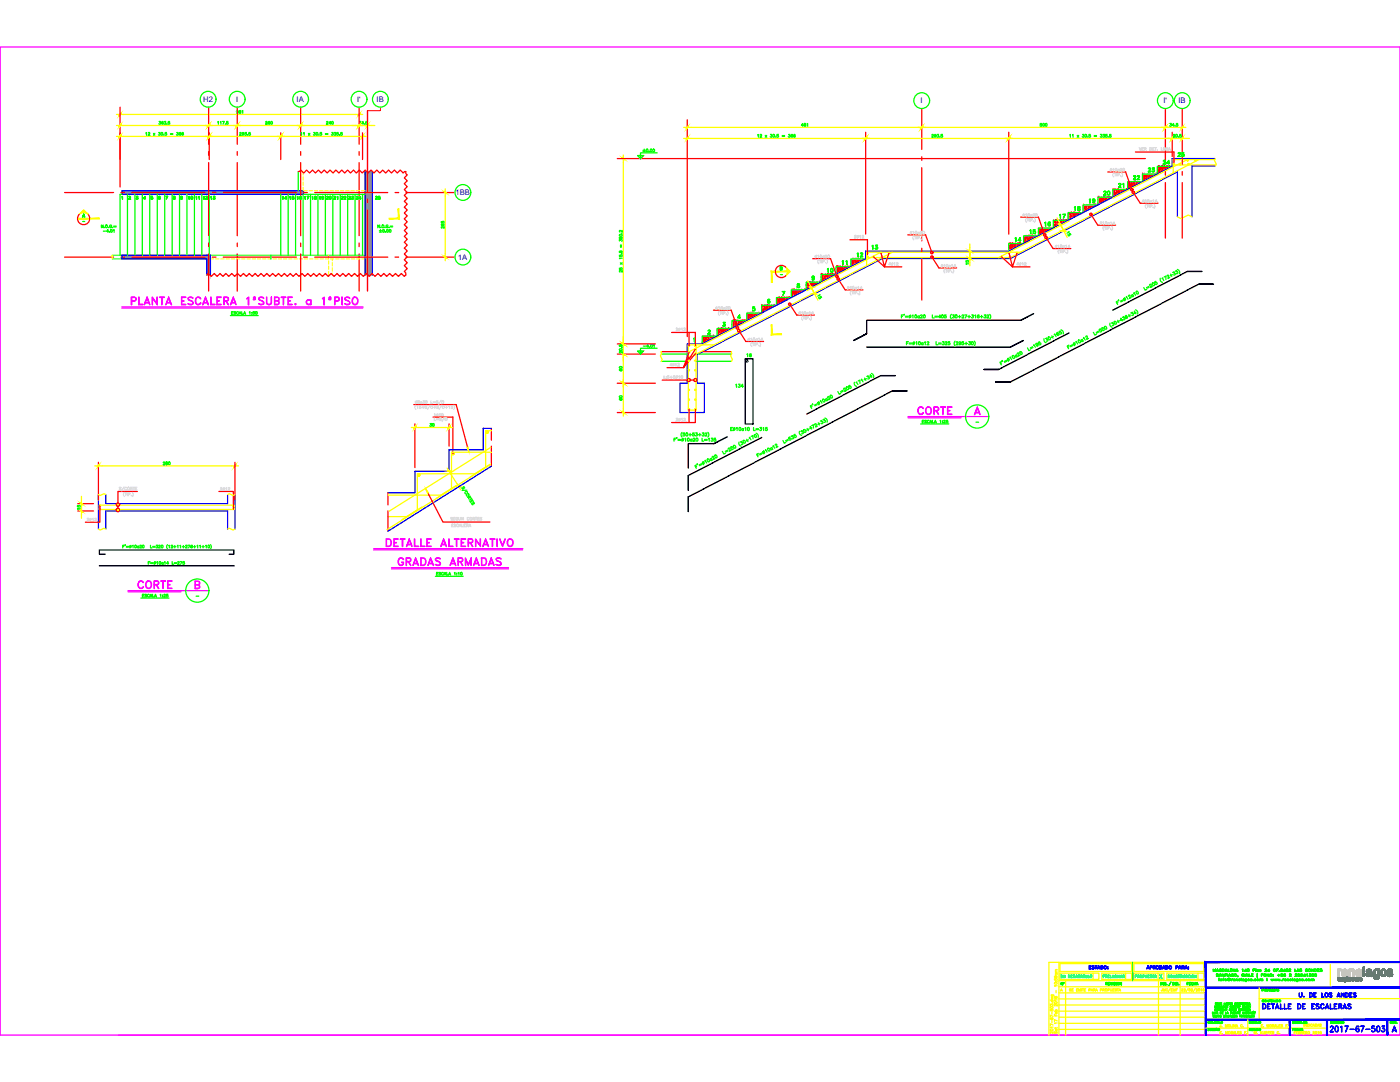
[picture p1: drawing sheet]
<svg xmlns="http://www.w3.org/2000/svg" width="279mm" height="216mm" viewBox="0 0 279 216" stroke-linecap="round" stroke-linejoin="round" font-family="sans-serif">
<defs><g id="words">
<g font-size="4.4" fill="#0f0">
<text x="182.4" y="84">CORTE</text>
<text x="26.8" y="118.5">CORTE</text>
</g>
<text font-size="4.4" fill="#f0f" x="78.7" y="113.9">GRADAS ARMADAS</text>
<text font-size="4" fill="#dcdcdc" x="204.6" y="48">15</text>
<g font-size="4" fill="#f00">
<text x="213.4" y="43.4">18</text>
<text x="167.6" y="55.7" transform="rotate(-90 167.6 55.7)">10</text>
</g>
<text font-size="4" fill="#00f" x="276.9" y="207.1">A</text>
<g font-size="3.5" fill="#0f0">
<text x="228.2" y="35.6">23</text>
<text x="170" y="52.6">12</text>
<text x="149.2" y="63.1">5</text>
<text x="85" y="86.4">30</text>
<text x="17.3" y="103" transform="rotate(-90 17.3 103)">15</text>
</g>
<g font-size="3.5" fill="#dcdcdc">
<text x="231.1" y="33.9">24</text>
<text x="222.2" y="38.5">21</text>
<text x="143.2" y="66.3">3</text>
</g>
<g font-size="3.5" fill="#ff0">
<text x="234.2" y="32.5">25</text>
<text x="216.6" y="41.6">19</text>
<text x="210.6" y="44.8">17</text>
<text x="167.2" y="54">11</text>
<text x="173.2" y="50.8">13</text>
<text x="201.8" y="49.4">14</text>
<text x="158" y="58.6">8</text>
<text x="230.4" y="196.5">X</text>
</g>
<g font-size="3.5" fill="#f00">
<text x="225.4" y="37">22</text>
<text x="207.4" y="46.2">16</text>
</g>
<g font-size="3.1" fill="#0f0">
<text x="24.7" y="40.9">2</text>
<text x="29.3" y="40.9">5</text>
<text x="30.7" y="40.9">6</text>
<text x="32.1" y="40.9">7</text>
<text x="35.3" y="40.9">9</text>
<text x="38.1" y="40.9">11</text>
<text x="39.9" y="40.9">12</text>
<text x="55.4" y="40.9">14</text>
<text x="58.6" y="40.9">16</text>
<text x="60" y="40.9">17</text>
<text x="61.4" y="40.9">18</text>
<text x="62.8" y="40.9">19</text>
<text x="67.4" y="40.9">22</text>
<text x="68.8" y="40.9">23</text>
<text x="74.1" y="40.9">25</text>
<text x="148.2" y="72.3">16</text>
<text x="125.2" y="81.1" transform="rotate(-90 125.2 81.1)">60</text>
<text x="31.8" y="93.8">280</text>
</g>
<text font-size="3.1" fill="#f00" x="70.2" y="40.9">24</text>
<g font-size="3.1" fill="#ff0">
<text x="15.5" y="44.4">A</text>
<text x="125.2" y="75.1" transform="rotate(-90 125.2 75.1)">60</text>
<text x="210.6" y="199">A</text>
</g>
<g font-size="2.6" fill="#0f0">
<text x="15.5" y="45.5">-</text>
<text x="154.9" y="56.1">-</text>
<text x="194" y="85.4">-</text>
<text x="38.1" y="120.3">-</text>
</g>
<g font-size="1.5" fill="#00f">
<text x="40.6" y="20.3">H2</text>
<text x="47.1" y="20.3">I</text>
<text x="59.2" y="20.3">IA</text>
<text x="71.3" y="20.3">I'</text>
<text x="75.2" y="20.3">IB</text>
<text x="183.7" y="20.6">I</text>
<text x="232.2" y="20.6">I'</text>
<text x="235.2" y="20.6">IB</text>
<text x="90.9" y="38.9">1BB</text>
<text x="91.4" y="51.8">1A</text>
</g>
</g></defs>
<!-- layer: RLA-FORMATO -->
<path d="M0 9.4h279.4v197.1h-279.4zM23.6 206.5h255.8" fill="none" stroke="#f0f" stroke-width=".25"/>
<g fill="none" stroke="#ff0" stroke-width=".25">
<path d="M210.4 195.3v.3h.3a.19 .19 0 0 1 0-.3 .19 .19 0 0 1 .3 0 .19 .19 0 0 1-.1 .3M210.6 194.8a.17 .17 0 0 1 .2 .2 .17 .17 0 0 1-.3 0 .17 .17 0 0 1 0-.2h.5l-.1 .3M210.6 194.2h.4M210.6 194h.4M210.7 194.2a.17 .17 0 0 0 0 .3 .17 .17 0 0 0 .2 0 .17 .17 0 0 0 0-.3M211 193.8h-.3v.2M211 193.5h-.3v.3M211.3 199.3h29.3M211.3 198.1h29.3M211.3 196.9h29.3M211.3 195.7h29.3M211.3 192v14.5"/>
<path d="M211.5 194.2h7.8v1.2h-7.8zM211.5 192.3h14.3v1.5h-14.3zM212.7 195.7v10.8M218.1 194.2v1.2M219.9 194.2h5.9v1.2h-5.9zM224.6 194.2v1.2M226.3 192.3h14v1.5h-14zM231.2 195.7v10.8M232.3 194.2h-6v1.2h6M232.9 194.2h7.4v1.2h-7.4M235.5 195.7v10.8M239.1 194.2v1.2"/>
<path d="M240.6 192h-31.3v14.5M251.3 197.1v6.4M251.3 199.3h28.1M265.5 192.4v4.2M209.6 201.4v.3h.2a.19 .19 0 0 1 0-.3 .19 .19 0 0 1 .3 0 .19 .19 0 0 1 0 .3M209.6 200.6v-.3l.2 .2a.18 .18 0 0 1 .2-.2 .18 .18 0 0 1 .2 .2 .18 .18 0 0 1-.1 .2M209.7 203.1h-.1a.24 .24 0 0 0 .3 .3 .24 .24 0 0 0 .2-.3 .16 .16 0 0 0-.3 .1 .16 .16 0 0 0 .2 .2M209.9 201.9v.5M209.9 203.6v.5M210.1 200.1h.1M210.2 205.8v.4l-.5-.3v.3M210.2 205h-.6l.1 .1"/>
<path d="M210.2 204.5l-.6-.2v.3M210.2 202.8l-.6-.2v.3M210.4 202.4v.3h.6M210.4 201.8h.6M210.5 205.8v.4l.3-.3h.2l-.1 .3M210.6 205.4h.4M210.6 205v.2M210.7 205.4a.16 .16 0 0 0 0 .2 .16 .16 0 0 0 .2 0 .16 .16 0 0 0 0-.2M210.7 201.8a.17 .17 0 0 1 0-.3 .17 .17 0 0 1 .2 0 .17 .17 0 0 1 0 .3M210.7 202.5v.2M210.9 202a.17 .17 0 0 1 .1 .2 .17 .17 0 0 1-.3 0 .17 .17 0 0 1 .1-.2v.3M211 205l-.1 .1h-.5"/>
<path d="M211 204.1h-.6l.1 .2M211 203.7l-.6-.2v.3M211 200.4v.4l-.4-.4-.2 .1 .2 .2M211.3 204.2h29.3M211.3 201.8h29.3M211.3 205.4h29.3M211.3 200.5h29.3M211.4 203h29.3M240.6 205.1h24.2M249 203.5v3M250.3 206.3v-.5l.2 .5 .2-.5v.5M250.9 206.3h.1"/>
<path d="M251.6 205.8v.5M251.7 206l.2 .3M251.9 205.8l-.3 .4M252.1 205.8l.1 .5 .2-.1v-.4M252.6 206.1h.3v-.2l-.3-.1v.5M253.1 206.1h.1M253.4 205.8h-.3v.5M253.5 206.1h.2M253.8 205.8h-.3v.5h.3M253.9 206.1l.3-.2-.3-.1v.5M254.1 206.1l.1 .2M255.2 206a.17 .17 0 0 0-.2-.2 .17 .17 0 0 0-.1 .2l.1 .3 .2-.1"/>
<path d="M255.4 206.3h.1M258.3 206.1h.2M258.6 205.8h-.3v.5M258.7 206.1h.2M259 205.8h-.3v.5h.3M259.1 206.1l.4-.2-.4-.1v.5h.3l-.1-.2M259.6 206.1l.3-.2-.3-.1v.5M259.8 206.1l.1 .2M260.1 206.1h.2M260.2 204.3v.5M260.4 205.8h-.3v.5h.3M260.5 206.1l.4-.2-.4-.1v.5"/>
<path d="M260.7 206.1l.2 .2M260.7 204.3v.5l-.3-.5v.5M260.9 204.3l.3 .1-.1 .4h-.2zM261.4 204.3v.5M261.9 204.4l-.1-.1a.22 .22 0 0 0-.3 .3 .22 .22 0 0 0 .4 .1M262 204.8l.2-.5 .2 .5M262 206l.1-.2 .2 .1-.3 .4h.3M262.1 204.7h.2M262.5 204.3a.25 .25 0 0 1 .3 .3 .25 .25 0 0 1-.3 .2zM262.9 204.8l.2-.5 .2 .5M263 204.7h.2M263 205.9l.1-.1v.5"/>
<path d="M263.4 205.9l.3 .2v.2h-.3l.1-.2 .2-.1zM263.7 204.4l-.3-.1v.2l.3 .2h-.3"/>
<circle cx="209.9" cy="205.5" r=".25"/>
<circle cx="209.9" cy="201" r=".25"/>
<circle cx="210.7" cy="200.1" r=".25"/>
<circle cx="261.2" cy="206" r=".22"/>
<circle cx="262.6" cy="206" r=".23"/>
</g>
<g fill="none" stroke="#0ff" stroke-width=".25">
<path d="M211.7 194.6h.3zM211.7 194.6v.5h.3h-.3M211.7 194.8h.2zM212.2 194.6l.3 .4v-.4v.5l-.3-.5v.5zM213.2 194.6h.3v.5h-.3zM213.3 194.6a.25 .25 0 0 1 .2 .1 .25 .25 0 0 1 0 .3l-.2 .1M213.7 194.6h.3zM213.7 194.6v.5h.3h-.2M213.8 194.8h.1zM214.2 194.6h.3h-.3l.3 .4h-.3h.3zM214.7 195h.3M214.7 194.9h.3"/>
<path d="M214.9 194.6l.2 .5-.2-.5-.2 .5zM215.2 194.6l.3 .1v.1h-.3l.3-.1v-.1h-.3v.5zM215.3 194.8l.2 .3-.1-.3M215.7 194.6l.3 .1-.3 .1 .3-.1-.3-.1v.5zM215.8 194.8l.2 .3-.1-.3M216.7 194.6l.1 .5h.2h-.3zM217.1 194.6l.1 .5h.2h-.3zM220.2 194.6l.3 .1-.3 .1 .3-.1-.3-.1v.5zM220.6 194.6l.4 .1-.1 .1h-.2l.2-.1v-.1h-.2v.5zM220.8 194.8l.2 .3-.2-.3M221.1 194.6h.3h-.2v.5h.2h-.3zM221.2 194.8h.1z"/>
<path d="M221.6 194.6v.5h.3h-.3zM222 194.6l.1 .5zM222.3 194.6l.1 .4 .3-.4v.5l-.1-.4-.2 .4-.1-.4v.4zM222.8 194.6l.1 .5zM223.1 194.6l.3 .4v-.4v.5l-.3-.5v.5zM223.6 195h.3M223.6 194.9h.3M223.8 194.6l.1 .5-.1-.5-.2 .5zM224.1 194.6l.3 .1-.3 .1 .3-.1-.3-.1v.5zM224.2 194.8l.2 .3-.1-.3M226.5 194.6l.4 .1-.3 .1 .2-.1-.2-.1v.5zM227 194.6l.4 .1-.1 .1h-.2l.2-.1v-.1h-.2v.5z"/>
<path d="M227.2 194.8l.2 .3-.2-.3M228.1 194.6l.3 .1-.1 .1h-.2l.3-.1-.1-.1h-.2v.5zM228.6 194.6l.1 .5 .2-.1v-.4l-.1 .5-.2-.1zM229.1 194.6h.3zM229.1 194.6v.5h.3h-.3M234.1 194.6l.4 .4v-.4v.5l-.3-.5-.1 .5zM234.7 194.6h.3h-.3l.3 .4h-.3h.3zM235.1 194.6h.4zM235.3 194.6v.5v-.5M235.6 194.6l.3 .1v.1h-.3l.3-.1v-.1h-.3v.5zM235.8 194.8l.1 .3-.1-.3M236.1 194.6l.1 .5 .2-.1v-.4v.5l-.3-.1z"/>
<path d="M236.7 194.6l.3 .1-.1-.1a.22 .22 0 0 0-.3 .2 .22 .22 0 0 0 .3 .2h.1a.19 .19 0 0 1-.2 .1 .19 .19 0 0 1-.2-.2zM237.2 194.6h.2l.1 .1-.1-.1a.22 .22 0 0 0-.3 .2 .22 .22 0 0 0 .3 .2h.1a.2 .2 0 0 1-.2 .1 .2 .2 0 0 1-.2-.2zM237.7 194.6v.5zM238.4 194.6l.4 .4v-.4v.5l-.3-.5-.1 .5z"/>
<circle cx="216.4" cy="194.8" r=".22"/>
<circle cx="216.4" cy="194.8" r=".24"/>
<circle cx="217.7" cy="194.8" r=".24"/>
<circle cx="217.7" cy="194.8" r=".22"/>
<circle cx="227.7" cy="194.8" r=".24"/>
<circle cx="227.7" cy="194.8" r=".22"/>
<circle cx="238.1" cy="194.8" r=".22"/>
<circle cx="238.1" cy="194.8" r=".24"/>
</g>
<g fill="none" stroke="#0f0" stroke-width=".25">
<path d="M220.7 196l.3 .1v.2h-.3l.3-.1-.3-.1v.4zM220.9 196.3l.1 .2zM221.2 196h.3l-.3 .1v.4h.3h-.3zM221.2 196.3h.2zM221.6 196l.2 .5 .2-.5-.2 .5zM222.1 196v.5zM222.3 196.1h.3h-.3l.3 .2v.2h-.3h.3zM222.8 196v.5zM223.5 196l.3 .5v-.5v.5l-.3-.4v.4zM226.1 192v3.7M234.5 196l.1 .5zM234.8 196l.2 .1v.4h-.2z"/>
<path d="M234.8 196.1h.2v.2h-.2h.2v.2h-.2zM235.2 196.5h.1M236.9 196h.3l-.3 .1v.4zM236.9 196.3h.2zM237.4 196.1l.2-.1h-.3v.5M237.4 196.3h.1zM237.4 196.5h.2zM237.8 196.1l.3 .1a.19 .19 0 0 0-.3-.1 .19 .19 0 0 0 0 .3 .19 .19 0 0 0 .3 0v.1a.23 .23 0 0 1-.3-.1 .23 .23 0 0 1 0-.3zM238.3 196v.5zM238.3 196.3h.3M238.6 196v.5zM238.8 196.4h.3"/>
<path d="M238.8 196.4h.2M238.9 196l.2 .5-.2-.4-.2 .4zM242.1 193.4l.3 .4 .2-.4v.4l-.1-.3-.1 .3-.2-.3-.1 .3zM242.8 194.4h.3h-.3l.3 .4h-.3l.3-.1zM242.8 193.7h.3M243 193.4l.2 .4-.2-.4-.3 .4zM243.3 195.2h.1M243.3 195.4v.3zM243.3 194.7h.4M243.4 194.7h.2M243.4 193.4l.4 .1a.21 .21 0 0 0-.4-.1 .21 .21 0 0 0 0 .3 .21 .21 0 0 0 .3 0l-.1-.1h.2a.22 .22 0 0 1-.3 .2 .22 .22 0 0 1-.2-.3zM243.5 194.3l.2 .5-.2-.4-.2 .4z"/>
<path d="M243.5 195.4v.3zM243.5 195.5l.3-.1v.3v-.3zM243.9 194.3l.4 .5v-.5v.5l-.4-.4v.4zM243.9 193.4h.2a.25 .25 0 0 1 .2 .2 .25 .25 0 0 1-.2 .2h-.2zM244 193.4l.3 .1-.2 .3h-.1zM244.1 195.4h.1zM244.2 195.2h.1l-.2 .5zM244.5 194.3l.3 .1zM244.5 193.7h.4M244.6 193.7h.2M244.6 194.4v.4zM244.7 193.4l.2 .4-.2-.4-.2 .4z"/>
<path d="M245 194.3v.5zM245 195.3l.4-.1 .2 .2-.2 .2v-.3v.2a.23 .23 0 0 0-.2-.3 .23 .23 0 0 0-.2 .3 .23 .23 0 0 0 .3 .2l.1-.1h-.4zM245.1 193.4v.4h.3h-.3zM245.1 195.4l.2-.1 .1 .1-.3 .1h.3l-.2 .1zM245.2 194.7h.4M245.3 194.7h.2M245.4 194.3l.2 .5-.2-.4-.2 .4zM245.6 193.4h.3h-.3v.4M245.6 193.6h.1h-.1M245.6 193.8h.3zM245.7 195.4l.1 .3zM245.8 195.4h.2z"/>
<path d="M245.8 194.4h.4a.21 .21 0 0 0-.3 0 .21 .21 0 0 0-.1 .3 .21 .21 0 0 0 .3 0l-.1-.1 .2 .1a.24 .24 0 0 1-.4 .1 .24 .24 0 0 1 0-.4zM246.1 193.4l.3 .4 .1-.4v.4l-.4-.4v.4zM246.1 195.5h.3a.15 .15 0 0 0-.2-.1 .15 .15 0 0 0-.1 .2h.3a.18 .18 0 0 1-.2 .1 .18 .18 0 0 1 0-.3 .18 .18 0 0 1 .2 .1h-.3M246.6 195.4l.1 .3zM246.7 195.5l.2-.1 .1 .3-.1-.3zM246.7 193.7h.3M246.9 193.4l.2 .4-.2-.4-.3 .4zM247 194.8h.1M247 194.9v-.1v.1M247.2 195.5h.3a.16 .16 0 0 0-.3-.1 .15 .15 0 0 0 0 .2h.3a.16 .16 0 0 1-.3 0 .16 .16 0 0 1 .1-.2 .16 .16 0 0 1 .2 .1h-.3M247.7 195.2v.5zM247.9 194.4l.1-.1 .3 .1a.23 .23 0 0 0-.4 0 .23 .23 0 0 0 0 .3 .23 .23 0 0 0 .4 0 .24 .24 0 0 1-.4 .1 .24 .24 0 0 1 0-.4z"/>
<path d="M247.9 193.4h.1v.4v-.4zM247.9 195.4h.3l-.3 .1 .3 .1a.19 .19 0 0 1-.2 .1 .19 .19 0 0 1-.1-.3zM248.2 195.4l.1 .3zM248.4 193.7h.4h-.4l.3-.3v.4l-.1-.4-.2 .3M248.5 194.3v.5zM248.5 194.6h.3M248.5 195.4h.3l-.3 .1 .3 .1a.18 .18 0 0 1-.2 .1 .18 .18 0 0 1-.1-.3zM248.8 195.4v.4h-.3h.3zM248.8 194.3v.5zM249 193.8h.2M249 193.8a.23 .23 0 0 1-.1-.3 .23 .23 0 0 1 .4-.1l-.1 .4M249.1 194.3v.5z"/>
<path d="M249.3 194.3v.5h.3h-.3zM249.6 195.6v.1M249.6 195.6h.2M249.6 195.4v.1M249.8 195.4h-.2l.2 .2M249.8 195.5v.2M249.8 194.3h.3l-.3 .1v.4h.3h-.3zM249.8 194.6h.2zM249.8 195.4h-.2l.2 .3-.2-.1M250.1 195.6h.1M250.1 193.6l.3-.2h-.3v.4v-.4h.3v.2h-.3M250.6 193.4h.1"/>
<path d="M250.6 193.5l.1 .3zM250.9 193.8h.2M250.9 194.2v.8zM251.1 193.5l-.2 .1 .2 .1M251.1 193.7v.1M251.1 193.5h-.2l.3 .2-.3 .1M251.4 195.4v.3zM251.4 195.5l.3-.1v.3v-.3zM251.7 195.5l.3-.1v.3v-.3zM251.7 194.3h.4l-.3 .1v.4zM251.8 194.6h.1zM251.9 197.6l.2-.1-.2-.1v.4v-.4l.3 .1-.3 .1"/>
<path d="M251.9 199.6h.3h-.2l-.1 .2 .3 .1h-.3zM252.3 197.6l.3-.1-.3-.1v.4v-.4l.3 .1-.3 .1M252.4 197.6l.2 .2zM252.5 193.4l.3 .1-.3 .3h.3h-.3l.3-.3zM252.8 195.2l.1 .5zM252.8 194.3l.4 .5v-.5v.5l-.3-.4-.1 .4zM252.9 199.5l.3 .4v-.4v.4l-.3-.3v.3zM253 193.7h.4h-.4l.3-.3v.4v-.4l-.3 .3M253.3 199.5l.3 .1zM253.3 197.6l.2-.2-.2 .4-.1-.4 .1 .2M253.4 199.6v.3v-.3M253.6 197.4h.3z"/>
<path d="M253.6 197.8h.3h-.2M253.6 195.4l.2 .2 .1-.2 .1 .2 .1-.2-.1 .3-.1-.3-.1 .3zM253.6 197.4v.4M253.7 197.6h.1h-.1M253.7 199.6l.3-.1h-.3v.4h.3h-.3M253.7 199.7h.2zM254 197.5h.4l-.1-.1a.18 .18 0 0 0-.3 .2 .18 .18 0 0 0 .1 .2l.3-.1-.3 .1zM254.1 194.5h.1M254.1 194.8h.1M254.1 199.5l.3 .4v-.4v.4l-.3-.3v.3zM254.3 195.4l.1 .2 .2-.2 .1 .2 .1-.2-.1 .3-.1-.3-.2 .3zM254.5 197.4h.2z"/>
<path d="M254.6 197.4v.4zM254.6 199.5v.4zM254.8 193.4h.3h-.3v.4zM254.8 199.5l.3 .1v.3h-.3zM254.8 193.6h.2h-.2M254.8 199.6l.3 .1-.1 .2h-.2M255 194.6h.4zM255 195.4l.1 .2 .1-.2 .1 .2 .2-.2-.2 .3-.1-.3-.1 .3zM255.2 194.4v.4zM255.3 193.8h.1M255.6 193.4l.3 .1-.3 .3h.3h-.3l.3-.3zM255.7 195.6h.1"/>
<path d="M255.7 194.8h.1M255.9 194.5l.1 .1-.1 .2M256 195.4v.3zM256 194.6l-.3-.1v-.2h.2l-.2 .1v.1a.2 .2 0 0 1 .3 0 .2 .2 0 0 1-.1 .3 .2 .2 0 0 1-.3-.1h.1M256 194.7h-.3M256 195.4h.2zM256.1 193.7h.4h-.4l.3-.3v.4v-.4l-.3 .3M256.2 194.7h.3M256.3 194.4h.2M256.3 194.4l-.1 .2 .1 .2M256.3 195.5l.3-.1-.3 .1 .4 .1a.18 .18 0 0 1-.3 .1 .18 .18 0 0 1 0-.3 .18 .18 0 0 1 .3 .1h-.4M256.3 194.5l-.1 .1h.3"/>
<path d="M256.4 194.5l.1 .1-.1 .2M256.5 194.4a.23 .23 0 0 0-.3 .2 .23 .23 0 0 0 .3 .2 .18 .18 0 0 0 0-.3 .18 .18 0 0 0-.3 .1M256.8 193.8h.2M256.9 195.4v.3zM256.9 195.5l.3-.1v.3l-.1-.3zM256.9 193.4v.4M257 193.4a.24 .24 0 0 0-.3 .1 .24 .24 0 0 0 .1 .3M257.3 193.4l.3 .1-.3 .3h.3h-.4l.4-.3zM257.3 194.8h.4h-.4l.3-.3-.2-.1h.2l.1 .1-.4 .3M257.4 195.5h.3a.15 .15 0 0 0-.2-.1 .15 .15 0 0 0-.1 .2h.3a.18 .18 0 0 1-.3 .1 .18 .18 0 0 1 0-.3 .18 .18 0 0 1 .3 .1h-.3M257.9 195.2v.5zM258.2 195.4h.2h-.2v.2h.3a.18 .18 0 0 1-.3 .1 .18 .18 0 0 1 0-.3z"/>
<path d="M258.4 193.4v.4h.3h-.3zM258.5 195.4v.3zM258.5 194.8h.3h-.4l.4-.3-.3-.1h.3v.1l-.3 .3M258.7 195.4h.3l-.3 .1 .3 .1a.18 .18 0 0 1-.2 .1 .18 .18 0 0 1-.1-.3zM258.9 193.7h.3M259 195.4l.1 .3-.3 .1h.2zM259 193.4l.2 .4-.2-.4-.2 .4zM259 194.8h.1M259.2 194.5l.2 .1-.2 .2M259.4 194.6l-.4-.1 .1-.2h.2l-.2 .1v.1a.2 .2 0 0 1 .3 0 .2 .2 0 0 1-.1 .3 .2 .2 0 0 1-.3-.1M259.4 194.7h-.4M259.4 193.4h.4h-.4l.4 .3-.1 .1h-.3l.4-.1z"/>
<path d="M259.6 194.5h.3M259.6 194.4h.3M259.7 194.4l-.1 .1 .1 .1M259.8 195.6v.1M259.8 194.4l.1 .3-.3 .1a.23 .23 0 0 0 .3-.2 .23 .23 0 0 0-.3-.2 .18 .18 0 0 0 .1 .2 .18 .18 0 0 0 .2 0M259.8 195.6h.3M259.8 195.4v.1M259.9 194.5l-.1 .1M260 195.4h-.2l.3 .2M260 195.5v.2M260.1 195.4h-.3l.3 .3-.3-.1M260.2 194.7h.3h-.4l.3-.4v.5v-.4l-.2 .3"/>
<path d="M260.3 195.6h.1M260.6 193.4l.3 .1-.1-.1a.23 .23 0 0 0-.3 .2 .23 .23 0 0 0 .3 .2h.1a.24 .24 0 0 1-.3 0 .24 .24 0 0 1 0-.4zM260.8 194.4l.1-.1v.5v-.4zM261.3 194.8h.1M261.3 194.3h.3l-.2 .2 .2-.1zM261.4 194.5l.2 .1M261.4 194.5l.2 .1a.2 .2 0 0 1-.1 .2 .2 .2 0 0 1-.3-.1h.1M261.5 194.5l.1 .1-.1 .2M261.6 195.4v.3zM261.6 194.7h-.3M261.6 195.5l.3-.1v.3v-.3zM261.7 193.4l.4 .4v-.4v.4l-.3-.4-.1 .4z"/>
<path d="M261.9 194.4h.2M261.9 194.4v.4l.2-.1v-.3M261.9 195.5l.3-.1 .1 .3-.1-.3zM262.4 193.4h.2a.24 .24 0 0 1 .2 .2 .24 .24 0 0 1-.2 .2h-.2zM262.4 193.4h.3a.25 .25 0 0 1 0 .3 .25 .25 0 0 1-.3 .1zM262.4 194.4h.3M262.4 194.4v.4l.3-.1-.1-.3M263 193.4h.3h-.3v.4h.3h-.3zM263 193.6h.1h-.1M263.4 193.4h.4h-.3l.3 .3v.1h-.4h.4zM241.1 205.3h.3l-.1 .3h-.2zM241.1 203.9h.3a.16 .16 0 0 0-.2 0 .16 .16 0 0 0 0 .2 .16 .16 0 0 0 .2 0l-.2 .1z"/>
<path d="M241.1 205.3l.3 .1-.1 .2h-.2M241.6 205.3v.3zM241.6 204.1h.2M241.7 203.8l.2 .4-.2-.3-.2 .3zM241.7 205.3h.3h-.3l.3 .3h-.2l.2-.1zM242 201.9v.4h.2h-.2zM242 203.8v.4h.3h-.3zM242.1 202.6h.2h-.2l.2 .3h-.2h.2zM242.2 205.3h.2h-.2v.3h.2h-.2zM242.2 205.4h.1h-.1M242.3 201.9l.1 .4 .1-.4v.4h-.2zM242.4 203.9h.3a.17 .17 0 0 0-.3 0 .17 .17 0 0 0 0 .2 .17 .17 0 0 0 .3 0l-.3 .1z"/>
<path d="M242.4 200.7l.2 .3 .1-.3v.4v-.3l-.1 .3-.1-.3-.1 .3zM242.5 201.4h.2a.15 .15 0 0 0-.2-.1 .15 .15 0 0 0 0 .2 .15 .15 0 0 0 .2 .1v-.1v.1h-.2zM242.5 202.6v.3zM242.6 200.3l.2-.1-.2-.1v.4v-.4l.2 .1-.2 .1M242.6 205.3l.3 .3v-.3v.3l-.3-.3v.3zM242.6 205.2h.3zM242.6 202.6l.2 .3 .1-.3v.3v-.2l-.1 .2-.2-.2v.2zM242.6 202.9h.1M242.7 201.9v.4zM242.7 200.3l.1 .2zM242.8 202h.2h-.2l.2 .3-.2-.1h.2zM242.8 203.8l.2 .4 .1-.4v.4h-.3z"/>
<path d="M242.9 201h.2M242.9 200.1h.2zM242.9 200.1v.4M243 200.3h.1h-.1M243 200.4l.1 .1zM243 200.7l.1 .4-.1-.4-.2 .4zM243.2 200.7v.4v-.4M243.2 201.1h.1M243.2 200.7h.2v.2h-.2h.2v-.2zM243.2 201.3l.2 .3 .1-.3v.3l-.3-.3v.3zM243.2 201.6h.1M243.2 200.1l.3 .3v-.3v.4l-.2-.3-.1 .3z"/>
<path d="M243.3 203.8v.4h.3h-.3zM243.3 200.9l.1 .2zM243.4 202.6l.2 .3 .1-.3v.3l-.3-.3v.3zM243.5 201.9l.3 .1-.2 .3h-.1zM243.6 200.7v.4zM243.6 200.1h.2zM243.6 200.1v.4M243.6 200.3h.2h-.2M243.6 200.4l.2 .1zM243.7 201.1h.1M243.7 201h.2M243.8 201.3l-.2 .3h.2h-.2l.2-.3h-.2h.2"/>
<path d="M243.8 200.7l.2 .4-.2-.4-.1 .4zM243.9 201.9h.2h-.2v.4h.2h-.2zM243.9 202.1h.1zM243.9 201.5h.3M244 201.5h.1M244.1 201.3l.1 .3-.1-.3-.2 .3zM244.1 200.7l.2 .3v-.3v.4l-.2-.4v.4zM244.1 201.9h.1M244.2 202.6h.2h-.2l.2 .3h-.2h.2zM244.3 201.3v.3h.2h-.2zM244.3 200.1v.3l.2 .1h-.2zM244.5 200.7l.2 .3v-.3v.4l-.2-.4v.4z"/>
<path d="M244.5 202.9h.2M244.6 201.9v.4h.2h-.2zM244.6 200.5h.1M244.6 202.6l.2 .3-.2-.3-.1 .3zM244.6 200.4h.2M244.7 200.1l.2 .4-.2-.3-.1 .3zM244.8 200.7h.2h-.1v.3l.1 .1h-.2zM244.9 200.9h.1zM244.9 202.6l.2 .3v-.3v.3l-.2-.3v.3zM244.9 202.2h.2M245 200.2h.2h-.2v.2h.2v-.1l-.1 .2-.1-.1zM245 201.9l.1 .4-.1-.3-.2 .3z"/>
<path d="M245 200.7h.1M245.2 202.6l.1 .3zM245.3 202.8h.2M245.3 201.5h.2M245.4 201.3l.2 .3-.2-.3-.1 .3zM245.5 202.6v.3zM245.5 201.1v-.4v.4M245.5 200.9l.3-.2-.3 .2M245.6 200.9l.2 .2-.2-.2M245.6 201.9v.4v-.4M245.6 202.3h.1M245.6 201.9h.2h-.2"/>
<path d="M245.6 202.1h.1zM245.6 202.6l.1 .3 .2-.3-.1 .3h-.2zM245.7 201.3h.2l-.2 .2 .2-.1-.2-.1v.3zM245.7 200.2h.3h-.3l.3 .2h-.3h.2zM245.8 201.5l.1 .1-.1-.1M245.8 201.9h.1M245.9 200.7l.1 .3 .1-.3v.3h-.2zM245.9 201.9l.1 .4 .1-.4-.1 .4zM246 201.3v.3zM246 202.6h.2h-.2v.3h.2h-.2M246 202.8h.1zM246.2 201.5h.2"/>
<path d="M246.3 200.7l.2 .1-.2 .1 .2-.1-.2-.1v.4zM246.3 201.9h.2h-.2v.4zM246.3 201.3l.1 .3-.1-.3-.2 .3zM246.3 202.1h.1zM246.3 202.3h.2zM246.3 202.9h.3h-.3M246.4 200.2h.3h-.3l.1 .2h.1h-.2zM246.5 201.9h.1M246.5 201.3h.3h-.3l.2 .3h-.2h.2zM246.5 202.6h-.2h.3l-.3 .3M246.5 202.6l-.2 .3M246.6 200.7h.2h-.2v.4z"/>
<path d="M246.6 201.9l.2 .3 .1-.3v.4l-.3-.3v.3zM246.6 200.9h.1zM246.7 202.8h.2M246.8 202.6l.1 .3-.1-.3-.1 .3zM246.8 200.7h.1M246.9 200.7h.2h-.1v.3l.1 .1h-.2zM247 200.9h.1zM247.1 201.9v.4zM247.1 200.7h.1M247.2 200.1l.2 .3v-.3v.4l-.2-.3v.3zM247.2 201.9h-.2h.2M247.2 201.6h.3h-.2"/>
<path d="M247.3 200.7h.2l-.2 .2 .2-.1-.2-.1v.4zM247.3 201.3h.2h-.3v.3M247.3 201.4l.1 .1zM247.3 201.9h.2h-.2v.4h.2h-.2zM247.3 202.1h.1zM247.4 200.9l.1 .2-.1-.2M247.4 202.6h.2zM247.5 202.6v.3zM247.5 201.9h.1M247.5 200.1h.3zM247.6 201.3h.2h-.2l.2 .3h-.2h.2zM247.6 200.1v.4l.1-.4"/>
<path d="M247.9 200.3l.2-.1-.2-.1v.4v-.4l.2 .1-.2 .1M247.9 201.3h.3l-.3 .2 .2-.1-.2-.1v.3zM248 200.3l.1 .2zM248 201.9l.1 .3 .2-.3v.4l-.1-.3-.1 .3-.1-.3v.3zM248 200.7l.2 .1-.1-.1-.1 .1 .1 .2h.1l-.1 .1-.1-.1zM248.1 202.6h.2l-.2 .2 .2-.1-.2-.1v.3zM248.2 202.8l.1 .1-.1-.1M248.2 200.1h.2zM248.2 200.1v.4M248.2 200.3h.1h-.1M248.2 200.4l.2 .1zM248.2 201.6h.1"/>
<path d="M248.3 201.5h.2M248.3 201h.2M248.4 201.3l.1 .3-.1-.3-.2 .3zM248.4 202.2h.2M248.4 200.7l.2 .4-.2-.4-.1 .4zM248.4 202.6h.2l-.2 .2 .2-.1v-.1h-.2v.3zM248.4 202.9h.1M248.5 201.9l.1 .4-.1-.3-.1 .3zM248.5 202.8l.1 .1zM248.6 200.3l.2-.1-.2-.1-.1 .4v-.4l.3 .1-.2 .1M248.6 201.3h.2l-.2 .2 .2-.1-.2-.1v.3zM248.6 200.3l.2 .2z"/>
<path d="M248.7 200.7l.1 .3 .1-.3-.1 .4zM248.7 201.5l.1 .1-.1-.1M248.8 201.9l.2 .1-.2 .1 .2-.1-.2-.1v.4zM248.8 202.6h.2h-.2v.3h.2h-.2zM248.8 202.8h.1zM248.9 200.5h.1M248.9 202.1l.1 .2zM248.9 200.4h.2M249 200.1l.1 .4-.1-.3-.1 .3zM249.1 202.8h.2M249.1 200.7v.4l.1-.4M249.2 201.3l-.3 .3h.3h-.2l.2-.3h-.3h.3"/>
<path d="M249.2 201.9v.4v-.4M249.2 202.3h.1M249.2 200.2h.2h-.2l.2 .2h-.2h.2zM249.2 202.6l.1 .3-.1-.3-.1 .3zM249.3 200.7h-.3h.3M249.3 201.9h-.2h.2M249.3 200.7l.2 .2 .1-.2-.1 .4zM249.3 201.5h.2M249.3 205.3h.3l-.2 .1h.2l-.2-.1v.3zM249.3 203.8l.3 .1v.3h-.3zM249.4 203.9l.2 .1v.2h-.2M249.4 201.9v.4z"/>
<path d="M249.4 201.3l.2 .3-.2-.3-.1 .3zM249.4 202.6l.1 .3h.2h-.3zM249.5 205.4l.1 .2-.1-.2M249.6 201.9l.2 .3v-.3v.4l-.2-.3v.3zM249.7 202.6h.3l-.1 .3h-.2zM249.8 202.6h.2l-.2 .2 .2 .1h-.2M249.8 205.3h.2h-.2v.3h.2h-.2zM249.8 205.4h.1h-.1M249.8 203.8v.4zM249.9 201.9h.2h-.1v.4h.1h-.2zM250 202.1h.1M250 203.8l.3 .1-.1 .3h-.2z"/>
<path d="M250 203.9h.3l-.3 .1 .2 .2h-.2M250.1 202.9h.2M250.1 205.3l.2 .3 .2-.3-.2 .3zM250.1 201.9h.1M250.2 202.6l.1 .3-.1-.3-.1 .3zM250.3 201.9h.2l-.2 .4 .2-.4zM250.3 202.3h.2zM250.4 203.8l.2 .4 .1-.4v.4h-.3zM250.6 205.3l.1 .3zM250.8 205.3h.3h-.3l.3 .3h-.3l.3-.1zM251.1 203.8l-.1 .4-.1-.1 .2 .1zM258 205.3h.3h-.3v.3z"/>
<path d="M258 203.8h.3l-.3 .1v.3h.3h-.3zM258 205.4h.1h-.1M258 204h.1zM258.4 205.3h.3h-.3v.3h.3h-.3zM258.4 203.9h.3h-.3l.3 .3h-.3l.3-.1zM258.4 205.4h.2h-.2M258.8 205.3h.3a.16 .16 0 0 0-.2 0 .16 .16 0 0 0 0 .3 .16 .16 0 0 0 .2-.1l-.2 .1zM258.8 203.9h.3a.16 .16 0 0 0-.2 0 .16 .16 0 0 0 0 .2 .16 .16 0 0 0 .2 0l-.2 .1zM259.3 205.3v.3zM259.3 205.4h.2h-.2M259.3 204.1h.3M259.4 203.8l.2 .4-.2-.3-.1 .3z"/>
<path d="M259.5 205.3l.1 .3zM259.7 203.8l.1 .4h.2h-.3zM259.7 205.5h.3M259.9 205.3l.1 .3-.1-.3-.2 .3zM260.1 204.1h.3M260.2 203.8l.2 .4-.2-.3-.1 .3zM260.5 203.9h.3h-.3l.3 .3h-.2l.2-.1zM265.6 203.8l.3 .4v-.4v.4l-.3-.3v.3zM266 203.8l.2 .4 .1-.4v.4h-.2zM266.5 203.8l.2 .4 .2-.4v.4l-.1-.3-.1 .3-.1-.3-.1 .3zM267 203.8h.3l-.2 .1v.3h.2h-.3zM267.1 204h.1z"/>
<path d="M267.5 203.8l.2 .1-.2 .1h.2l-.2-.1v.3zM267.6 204l.1 .2-.1-.2"/>
<circle cx="223.1" cy="196.3" r=".22"/>
<circle cx="223.1" cy="196.3" r=".2"/>
<circle cx="244.6" cy="195.5" r=".18"/>
<circle cx="246.6" cy="194.6" r=".25"/>
<circle cx="246.6" cy="194.6" r=".22"/>
<circle cx="249.1" cy="193.6" r=".23"/>
<circle cx="249.2" cy="195.5" r=".17"/>
<circle cx="250.5" cy="195.5" r=".17"/>
<circle cx="251" cy="195.5" r=".18"/>
<circle cx="251.5" cy="193.7" r=".18"/>
<circle cx="251.5" cy="193.7" r=".15"/>
<circle cx="252.4" cy="194.6" r=".25"/>
<circle cx="252.4" cy="194.6" r=".22"/>
<circle cx="252.5" cy="199.7" r=".18"/>
<circle cx="252.5" cy="199.7" r=".16"/>
<circle cx="252.9" cy="197.6" r=".18"/>
<circle cx="252.9" cy="197.6" r=".16"/>
<circle cx="253.6" cy="194.6" r=".22"/>
<circle cx="253.6" cy="194.6" r=".24"/>
<circle cx="254.4" cy="193.6" r=".21"/>
<circle cx="254.4" cy="193.6" r=".23"/>
<circle cx="255" cy="197.6" r=".17"/>
<circle cx="255" cy="197.6" r=".19"/>
<circle cx="255.4" cy="199.7" r=".19"/>
<circle cx="255.4" cy="199.7" r=".17"/>
<circle cx="256.9" cy="193.6" r=".23"/>
<circle cx="259.4" cy="195.5" r=".18"/>
<circle cx="260.7" cy="195.5" r=".17"/>
<circle cx="261.2" cy="195.5" r=".18"/>
<circle cx="261.3" cy="193.6" r=".24"/>
<circle cx="261.3" cy="193.6" r=".21"/>
<circle cx="262" cy="194.6" r=".24"/>
<circle cx="262.5" cy="194.6" r=".23"/>
<circle cx="243" cy="201.4" r=".17"/>
<circle cx="243" cy="201.4" r=".15"/>
<circle cx="243.2" cy="202.8" r=".15"/>
<circle cx="243.2" cy="202.7" r=".17"/>
<circle cx="243.2" cy="205.4" r=".16"/>
<circle cx="243.2" cy="205.4" r=".18"/>
<circle cx="243.8" cy="204" r=".18"/>
<circle cx="243.8" cy="204" r=".16"/>
<circle cx="244.7" cy="201.4" r=".15"/>
<circle cx="244.7" cy="201.4" r=".17"/>
<circle cx="245.5" cy="200.3" r=".16"/>
<circle cx="245.5" cy="200.3" r=".15"/>
<circle cx="246.9" cy="200.3" r=".16"/>
<circle cx="246.9" cy="200.3" r=".15"/>
<circle cx="247.8" cy="202.7" r=".17"/>
<circle cx="247.8" cy="202.8" r=".15"/>
<circle cx="251.4" cy="205.4" r=".19"/>
<circle cx="251.4" cy="205.4" r=".16"/>
<circle cx="251.4" cy="204" r=".18"/>
<circle cx="251.4" cy="204" r=".16"/>
<circle cx="268" cy="204" r=".16"/>
<circle cx="268" cy="204" r=".18"/>
</g>
<g fill="none" stroke="#00f" stroke-width=".25">
<path d="M217.4 192.7h.3zM217.4 192.7v.7M217.4 193h.2l-.2 .1M217.4 193.3l.3 .1zM218 192.7l.4 .1h-.4l.3 .3v.2h-.4h.4v-.2l-.3-.2zM218.5 192.7h.4zM218.7 192.7v.7v-.7M219.1 193.2h.4M219.3 192.7l.2 .7-.2-.6-.3 .6zM219.7 192.7h.2a.34 .34 0 0 1 .3 .3 .34 .34 0 0 1-.3 .4h-.2M219.7 192.7v.7M219.8 192.7a.31 .31 0 0 1 .3 .3 .31 .31 0 0 1-.2 .3h-.1"/>
<path d="M221 193h.1zM221 193.3h.1zM221.1 193h.1M221.1 193.3h.1M228.9 193.2h.4M229.1 192.7l.3 .7-.3-.6-.2 .6zM234.7 193h.3v-.2l-.3-.1v.7v-.7l.4 .1-.1 .3h-.3M235.3 193.2h.3M235.5 192.7l.2 .7-.2-.6-.3 .6zM235.9 193h.3l.1-.2-.4-.1v.7v-.7l.4 .1v.2l-.4 .1M236.1 193.1l.2 .3zM236.5 193.2h.4"/>
<path d="M236.7 192.7l.3 .7-.3-.6-.2 .6zM237.1 193h.1zM237.1 193.3h.1zM237.2 193h.1M237.2 193.3h.1"/>
<circle cx="220.6" cy="193" r=".3"/>
<circle cx="220.6" cy="193" r=".27"/>
</g>
<g fill="#00f" stroke="#00f" stroke-width=".2">
<path d="M240.7 192.1h38.7v-.2zM240.5 191.9h38.9l-38.7 .2zM240.5 191.9l.2 14.6v-14.4zM240.5 191.9l.2 14.6h-.2z"/>
<path d="M240.6 197.2h38.8v-.3zM240.6 196.9h38.8l-38.8 .3z"/>
<path d="M240.6 203.6h38.8v-.3zM240.6 203.3h38.8l-38.8 .3z"/>
<path d="M257.3 203.5v3h.2zM257.3 203.5h.2v3z"/>
<path d="M264.7 203.5v3h.2zM264.7 203.5h.2v3z"/>
</g>
<!-- layer: RLA-LOGO -->
<g fill="none" stroke="#c0c0c0" stroke-width=".25">
<path d="M267 193.4h.2v.2M267 193.4v1.4v-1.4M267 193.4v1.4zM267 193.4v1.4M267.1 193.4v1.4zM267.1 193.4v1.4M267.2 193.4v1.4zM267.2 193.9v.9h-.2v-1.4v1.4M267.2 193.6h.1M267.2 193.6v.3M267.2 193.6v.3v-.3M267.2 193.6v.2z"/>
<path d="M267.2 193.5v.3zM267.3 193.5l-.1 .4M267.3 193.5v.3zM267.3 193.5v.2v-.2M267.3 193.5v.2zM267.3 193.5v.2M267.4 193.5v.2M267.4 193.4v.3zM267.4 193.4v.2zM267.4 193.4v.2M267.5 193.4v.2zM267.5 193.4v.2"/>
<path d="M267.6 193.4v.2M267.6 193.4v.3zM267.8 194.1v.1M267.8 194v.3M267.8 194.3v-.3v.3M267.8 193.9v.5M267.8 193.8v.6M267.8 193.8v.7zM267.8 194.5v-.7v.7M267.9 194.5v-.7v.7M267.9 193.8v.7zM267.9 193.8v.7"/>
<path d="M267.9 194.5v-.8v.8M267.9 193.7v.9zM267.9 193.7v.9v-.9M267.9 194.6v-.9v.9M267.9 193.6v1zM268 193.6v1.1zM268 194h.7M268 194.3v.4M268 193.5v.7M268.1 194v.2M268.1 194.4v.4M268.1 193.5v.3"/>
<path d="M268.1 194.5v.3M268.1 193.5v.2M268.2 193.5v.2M268.2 194v.2M268.2 194.6v.2M268.2 193.4v.3M268.3 193.4v.2M268.3 194v.2M268.3 194.6v.2M268.4 193.4v.2M268.4 194v.2M268.4 194.7v.1"/>
<path d="M268.4 194.6v.2M268.5 193.4v.2M268.5 194v.2M268.5 194.6v.2M268.5 193.4v.3M268.6 193.5v.2M268.6 194v.2M268.6 194.6v.2M268.6 193.5v.3M268.6 194.5v.3M268.7 193.5v.4M268.7 194v.2"/>
<path d="M268.7 194.4v.4M268.7 193.5v.7v-.6M268.8 193.6v.6M268.8 194.4v.3M268.8 193.7v.5M268.8 194.4v.2M268.9 193.7v.5M268.9 194.4v.1M268.9 194.4h.1M268.9 194.4h-.2v.3M268.9 193.8v.4M268.9 193.9v.3z"/>
<path d="M268.9 194.2h-.9v-.6v1.1M268.9 194v.2v-.2M269.3 193.4v1.4zM269.3 194.8h.2M269.3 193.4v1.4M269.4 193.4v1.4zM269.4 193.4v1.4M269.5 193.4v1.4zM269.5 193.9v-.3v.3M269.5 193.9v.9M269.5 193.8v-.4h-.2v1.4M269.5 193.8v-.2v.2"/>
<path d="M269.5 193.6v.2zM269.5 193.5v.3zM269.5 193.8v-.3v.3M269.5 193.5v.2M269.6 193.5v.2zM269.6 193.7v-.2v.2M269.6 193.5v.2M269.7 193.5v.2zM269.7 193.5v.1M269.7 193.4v.2zM269.7 193.4v.2M269.8 193.6v-.2v.2"/>
<path d="M269.8 193.4v.2M269.8 193.4v.2zM269.9 193.4v.2M269.9 193.4v.2zM270 193.4v.2zM270 193.4v.2M270 193.4v.3zM270 193.4v.3M270.1 193.4v.3zM270.1 193.8v-.3v.3M270.1 193.5v.3zM270.1 193.5v1.3z"/>
<path d="M270.1 193.8v1M270.1 194.8h.2M270.1 193.5v1.3M270.2 193.5v1.3zM270.2 193.5v1.3M270.3 193.6v1.2zM270.3 193.7v1.1v-1.1M270.3 193.7v1.1zM270.6 194.3v-.3v.3M270.6 194v.4M270.6 194v.3M270.7 194.4v-.5v.5"/>
<path d="M270.7 193.9v.5zM270.7 193.8v.6M270.7 194.5v-.8v.8M270.7 193.7v.8M270.7 193.7v.9zM270.8 193.6v1M270.8 194h.8M270.8 194v.2M270.8 194.4l.1 .4M270.9 193.5l-.1 .5M270.9 194v.2M270.9 194.5v.3"/>
<path d="M270.9 193.5v.3M271 194v.2M271 194.5v.3M271 193.5v.2M271 194.6v.2M271.1 194v.2M271.1 194.6v.2M271.1 193.4v.3M271.1 193.4v.2M271.1 194.7v.1M271.2 193.4v.2M271.2 194v.2"/>
<path d="M271.2 194.7v.1M271.3 193.4v.2M271.3 194v.2M271.3 194.6v.2M271.3 193.4v.3M271.4 193.5v.2M271.4 194v.2M271.4 194.6v.2M271.4 194.5v.3M271.5 193.5v.3M271.5 194v.2M271.5 194.5v.3"/>
<path d="M271.5 193.5v.4M271.5 194.4v.3M271.6 193.6v.6zM271.6 193.6v.6M271.6 194.4v.2M271.7 193.7v.5M271.7 194.4v.2M271.7 193.8v.4v-.3M271.7 194.4h.1M271.7 194.4h-.2v.3M271.7 194.4v.1M271.8 194v.2z"/>
<path d="M271.8 194.1v.1h-1"/>
</g>
<g fill="none" stroke="#707070" stroke-width=".25">
<path d="M267 195.3v.2M267 195.4v.1M267 195.2v.4zM267 195.3v.3M267 195.6v-.4v.4M267.1 195.2v.4zM267.1 195.4h.3M267.1 195.2v.4M267.1 195.4h.1M267.1 195.5v.2M267.1 195.1v.2M267.2 195.4h.1"/>
<path d="M267.2 195.6v.1M267.2 195.1v.1M267.2 195.1l.1 .1M267.3 195.6v.1M267.3 195.1v.1M267.3 195.4h.1M267.3 195.2v.2M267.3 195.5v.2M267.4 195.2v.2M267.4 195.5h.1M267.4 195.5v.1M267.4 195.3v.1"/>
<path d="M267.4 195.4h.1M267.6 195.2v.5zM267.7 195.2v.5zM267.7 195.2v.5M267.7 195.3v-.1v.1M267.7 195.3v.4M267.7 195.2v.1zM267.7 195.3l-.1-.1 .1 .5M267.8 195.2v.1M267.8 195.2h.1M267.9 195.2h.1M267.9 195.1v.1"/>
<path d="M267.9 195.2v-.1v.1M267.9 195.3v-.1v.1M267.9 195.2v.5zM268 195.2v.5zM268 195.2v.5M268 195.2v.5v-.5M268 195.2v.5l-.1-.4M268.2 195.3v.2v-.2M268.2 195.8l.1 .1M268.2 195.2v.4M268.3 195.7v.2M268.3 195.2v.4"/>
<path d="M268.3 195.5v.2M268.3 195.2v.1M268.4 195.6v.1M268.4 195.8v.1M268.4 195.1v.1M268.5 195.1v.1M268.5 195.6v.1M268.5 195.8v.1M268.5 195.1v.2M268.5 195.5v.2M268.5 195.7v.2M268.6 195.8v-.6v.6"/>
<path d="M268.6 195.2v.6M268.6 195.2v.6zM268.6 195.7v-.5v.6M268.6 195.7v-.5v.5M268.9 195.7h.1M268.9 195.2v.5zM268.9 195.2v.5M268.9 195v.1M268.9 195v.1zM269.2 195.2v.5zM269.2 195.2v.1zM269.2 195.3v.4"/>
<path d="M269.3 195.3h.1M269.3 195.2h.1M269.3 195.1v.1M269.4 195.2h.1M269.4 195.1v.1M269.5 195.2v-.1v.2M269.5 195.3l.1 .4v-.5v.5M269.5 195.2v.5v-.5v.5v-.5v.5v-.5v.1M269.5 195.2v.5zM269.5 195.2v.5M269.7 195.5l.1-.2v.3M269.7 195.4v.1"/>
<path d="M269.8 195.3v.2zM269.8 195.2v.4zM269.8 195.6v-.3v.3M269.8 195.6v-.4v.4M269.8 195.4h.3M269.8 195.4h.4M269.8 195.2v.4M269.9 195.5v.2M269.9 195.2v.2M269.9 195.4h.1M269.9 195.6v.1M269.9 195.1v.1"/>
<path d="M270 195.1v.1M270 195.4h.1M270 195.6v.1M270.1 195.2v.1M270.1 195.4h.1M270.1 195.5v.2M270.1 195.2v.2M270.2 195.2v.2v-.1M270.2 195.3v.1M270.2 195.5h.1M270.2 195.5l-.1 .2M270.2 195.5v.1"/>
<path d="M270.2 195.4h.1M270.4 195.4v.1M270.4 195.3v.3zM270.4 195.3v.2M270.4 195.2v.4v-.3M270.4 195.4h.3M270.4 195.4h.4M270.5 195.2v.5M270.5 195.1v.1M270.5 195.4h.1M270.5 195.6v.1M270.6 195.1v.1"/>
<path d="M270.6 195.4h.1M270.6 195.6v.1M270.7 195.1v.2M270.7 195.4h.1M270.7 195.6v.1M270.7 195.2v.2M270.8 195.2v.2M270.8 195.5v.1M270.8 195.4h.1M270.8 195.3v.1M270.8 195.5h.1M270.8 195.5l-.1 .2"/>
<path d="M271 195.2v.5zM271.1 195.2v.5zM271.1 195.2l-.1 .5 .1-.4M271.1 195.2v.1zM271.1 195.2v.1M271.1 195.3v-.1v.1M271.1 195.2h.1M271.2 195.2h.1M271.2 195.1v.1M271.3 195.2h-.1M271.3 195.1v.1M271.4 195.5l.1 .2"/>
<path d="M271.4 195.5h.1M271.4 195.2v.1M271.4 195.5v.2M271.4 195.2v.2M271.5 195.1v.3M271.5 195.3v.1M271.5 195.6v.1M271.5 195.1v.1M271.5 195.3l.1 .2M271.6 195.1v.1M271.6 195.4v.1M271.6 195.6v.1"/>
<path d="M271.7 195.1l.1 .2-.1-.1M271.7 195.4v.3M271.8 195.5v.1M271.8 195.6h.1M271.8 195.3h.1M272.1 193v1.8zM272.1 193v1.8v-1.8v1.8v-1.8v1.8v-1.8v1.8v-1.8v1.8v-1.8h.2v1.8v-1.8M272.2 193v1.8zM272.2 193v1.8M272.3 193v1.8zM272.6 194.4v.1M272.7 194.5v-.1v.1"/>
<path d="M272.7 194.3v.3M272.7 194.3v.3zM272.7 194.6v-.3v.3M272.7 194.2v.5M272.8 193.6v.2M272.8 194.2v.5M272.8 194.1v.7M272.8 193.5v.3M272.9 193.5v.3M272.9 194.1v.7M272.9 194.6v.2M272.9 193.5v.3h-.2v-.1"/>
<path d="M272.9 194.1v.2M273 193.5l-.1 .2M273 194.1l-.1 .2M273 194.6v.2M273 193.4v.3M273 194v.2M273.1 193.4v.2M273.1 194.6v.2M273.1 194v.2M273.1 194.7v.1M273.2 193.4v.2M273.2 194.7v.1"/>
<path d="M273.2 194v.2M273.2 194.6v.2M273.3 194l-.1 .2M273.3 194.6v.2M273.3 193.4v.2M273.3 194v.1M273.4 194.6l-.1 .2M273.4 193.4v.3M273.4 193.9v.2M273.4 194.5v.3M273.5 193.5v.2M273.5 193.9v.2"/>
<path d="M273.5 194.5v.2M273.5 193.5v1.2M273.5 193.5v1.1zM273.5 194.7v-1.2v1.2M273.6 194.7v-1.2v1.2M273.6 193.5v1.3zM273.6 193.5v1.3M273.6 194.8v-1.3v1.3M273.6 193.5v1.3v-1.2M273.6 194.8v-1.2v1.2M273.6 193.6v1.2v-1.2M273.6 193.6v1.2"/>
<path d="M273.7 193.6v1.2zM273.7 193.7v1.1v-1.1M273.7 193.7v1.1zM273.7 193.8v1M273.7 193.8v1v-1M273.7 194.6v.2zM273.7 193.8v.8M273.8 194.6v.2zM273.8 194.8v-.2v.2M273.8 194.6v.2M273.9 194.6v.2zM273.9 194.6v.2"/>
<path d="M274.1 194v.2M274.2 194.3v-.3v.3M274.2 194.4v-.5v.5M274.2 193.9v.5M274.2 193.8v.6M274.2 195.1v-.2h.2v.4M274.2 193.7v.9M274.3 194.9v.3M274.3 193.6v1M274.3 193.6v1.1M274.3 194.9l.1 .4M274.4 193.5v1.2"/>
<path d="M274.4 194.4v.4M274.4 193.5v.3M274.4 194.5l.1 .3M274.4 195.1v.2M274.5 193.5l-.1 .2M274.5 194.6v.2M274.5 195.1v.2M274.5 193.4v.3M274.6 194.6v.2M274.6 195.2v.1M274.6 193.4v.2M274.6 194.6l.1 .2"/>
<path d="M274.7 193.4v.2M274.7 194.6v.2M274.7 195.2v.1M274.8 193.4v.2M274.8 194.6v.2M274.8 195.2v.1M274.8 193.4l.1 .3M274.9 195.1l-.1 .2M274.9 193.4v.3M274.9 194.5v.3M274.9 195.1v.2M275 193.5v.3"/>
<path d="M275 194.5v.3M275 195.1v.2M275 193.5v.4M275 194.4v.3M275 195v.3M275.1 193.6v-.2h.2v1.4M275.1 194.9v.3v-1.8l-.1 1.9M275.1 195.2v-1.8v1.8M275.1 193.4v1.8zM275.1 193.4v1.8M275.2 195.2v-1.8v1.8M275.2 193.4v1.7z"/>
<path d="M275.2 193.4v1.7M275.2 195.1v-1.7v1.7M275.2 193.4v1.6zM275.2 195v-1.6v1.6M275.3 195v-1.6v1.6M275.3 193.4v1.6M275.3 194.9v-1.5v1.5M275.5 194v.3M275.5 194.3v-.3v.3M275.5 194.4v-.5v.5M275.5 194v.2M275.5 193.9v.5"/>
<path d="M275.5 193.8v.6zM275.6 193.8v.6M275.6 193.8v.7M275.6 193.7v.8M275.6 194.5v-.8v.9M275.6 193.7v.9zM275.7 193.7v.9M275.7 194.6v-1v1M275.7 193.6v1M275.7 193.6v1zM275.7 193.6v1.1v-1.1v.5M275.7 194.1v-.5v1.1v-1.1v1.1v-1.1v1.1v-.5"/>
<path d="M275.7 194.2v.5M275.7 194.3l.1 .4M275.8 193.5l-.1 .5M275.8 194.5v.3M275.8 193.5v.3M275.9 193.5l-.1 .2M275.9 194.6v.2M275.9 193.4v.3M276 193.4l-.1 .2M276 194.6v.2M276 193.4v.2M276.1 193.4v.2"/>
<path d="M276.1 194.6v.2M276.2 193.4v.2M276.2 194.6v.2M276.2 193.4l.1 .3M276.3 194.6v.2M276.3 193.4v.3M276.3 194.5v.3M276.4 193.5v.3M276.4 194.5v.3M276.4 194.4v.4M276.4 193.5l.1 .6M276.5 194.2l-.1 .5"/>
<path d="M276.5 193.6v1.1v-.5M276.5 193.6v1.1zM276.5 193.6v1zM276.5 193.6v.5M276.5 193.6v1M276.5 194.6v-.9v.9M276.6 193.7v.9zM276.6 194.6v-.9v.9M276.6 193.7v.8zM276.6 193.8v.7M276.6 193.8v.7zM276.6 194.4v-.6v.6"/>
<path d="M276.6 193.8v.6M276.6 194.4v-.5v.5M276.6 193.9v.5M276.7 194.4v-.5v.5M276.7 194.3v-.4v.4M276.7 194v.3M276.7 194v.3v-.3M276.9 194.5h.1M276.9 194.4h.2v.4M276.9 194.5v-.1v.1M276.9 194.4v.1zM276.9 194.4v.2z"/>
<path d="M276.9 193.7v.2M276.9 194.4l.1 .3M277 193.6v.3M277 194.4v.3M277 193.5v.5M277.1 193.5v.5M277.1 194.5v.3M277.1 193.5v.6M277.1 193.8l.1 .3M277.2 193.4l-.1 .3M277.2 193.9v.2M277.2 194.6v.2"/>
<path d="M277.2 193.4v.3M277.2 193.4v.2M277.2 193.9l.1 .2M277.3 193.4v.2M277.3 193.9v.3M277.3 194.6v.2M277.3 194l.1 .2M277.4 193.4v.2M277.4 194v.2M277.4 194.6v.2M277.4 194l.1 .2M277.5 194.6l-.1 .2"/>
<path d="M277.5 193.4v.2M277.5 194v.2M277.5 194.6v.2M277.5 193.4l.1 .2M277.5 194.1l.1 .2M277.6 193.4v.3M277.6 194.1v.2M277.6 194.6v.2M277.6 193.5l.1 .3h.2l-.1-.2M277.6 194.1l.1 .3M277.7 194.5l-.1 .3M277.7 193.5v.3"/>
<path d="M277.7 194.1v.7M277.8 193.5v.3M277.8 194.2v.5M277.9 194.6v-.3v.3M277.9 194.3v.3zM277.9 194.3v.3M277.9 194.5v-.2v.3M277.9 194.3v.2v-.1"/>
</g>
<!-- layer: FORMATO -->
<g fill="none" stroke="#00f" stroke-width=".25">
<path d="M259.3 198.1v.6l.2 .2 .3-.2v-.6l-.1 .8-.4-.1zM260.1 198.9h.2zM260.2 198.9h.1M261.4 198.1h.3a.44 .44 0 0 1 .2 .4 .44 .44 0 0 1-.2 .4h-.3zM261.4 198.2a.39 .39 0 0 1 .5 .2 .39 .39 0 0 1-.2 .5h-.3zM262.3 198.2l.4-.1h-.5v.8M262.3 198.5h.2zM262.3 198.9h.4zM263.8 198.1v.8h.4h-.4zM265.3 198.2l.2-.1 .3 .1h-.5v.2l.5 .2-.1 .3-.4-.1a.27 .27 0 0 0 .3 .1 .27 .27 0 0 0 .1-.3l-.4-.2zM266.9 198.8h.5M267 198.7h.3"/>
<path d="M267.1 198.1l.4 .8-.4-.7-.3 .7zM267.7 198.1l.5 .7v-.7v.8l-.5-.7v.7zM268.6 198.1h.2a.44 .44 0 0 1 .3 .4 .44 .44 0 0 1-.3 .4h-.2zM268.6 198.2a.39 .39 0 0 1 .5 .2 .39 .39 0 0 1-.3 .5h-.2zM269.4 198.1h.5l-.5 .1v.7h.5h-.5zM269.4 198.5h.3zM270.1 198.2l.2-.1 .3 .1h-.5l.1 .2 .4 .2v.3l-.5-.1h.5zM252 200.3h.3a.53 .53 0 0 1 .3 .5 .53 .53 0 0 1-.3 .5h-.3zM252 200.4a.46 .46 0 0 1 .6 .4 .46 .46 0 0 1-.6 .5zM252.9 200.3h.6l-.5 .1v.9h.5h-.6zM253 200.8h.3h-.3M253.7 200.3l.6 .1z"/>
<path d="M254 200.4v.9l.1-.9M254.6 201.1h.6M254.7 201h.4M254.9 200.3l.4 1-.4-.8-.4 .8zM255.5 200.3l.1 1h.5h-.6zM256.3 200.3l.1 1h.5h-.6zM257.1 200.3h.6l-.5 .1v.9h.5h-.6zM257.2 200.8h.3h-.3M259 200.3h.3a.53 .53 0 0 1 .3 .5 .53 .53 0 0 1-.3 .5h-.3zM259 200.4a.46 .46 0 0 1 .6 .4 .46 .46 0 0 1-.6 .5M259.9 200.3h.6l-.5 .1v.9h.5h-.6zM260 200.8h.3h-.3"/>
<path d="M261.8 200.3h.6l-.6 .1v.9h.6h-.6zM261.8 200.8h.3h-.3M262.7 200.4l.3-.1 .3 .2-.3-.1-.3 .1v.1l.5 .3 .1 .2-.3 .2-.4-.2a.3 .3 0 0 0 .4 .2 .3 .3 0 0 0 .2-.4l-.5-.2zM263.7 200.4l.3-.1 .2 .3a.33 .33 0 0 0-.3-.2 .33 .33 0 0 0-.3 .3v.2a.33 .33 0 0 0 .3 .4 .33 .33 0 0 0 .3-.2 .41 .41 0 0 1-.6 .1 .41 .41 0 0 1 0-.6zM264.6 201.1h.5M264.6 201h.5M264.9 200.3l.3 1-.3-.8-.4 .8zM265.5 205.8l.6 .1h-.6l.5-.8-.1-.3-.3 .1-.1 .1 .1-.2a.34 .34 0 0 1 .5 .1 .34 .34 0 0 1-.2 .5l-.4 .5M265.5 200.3v1h.6h-.6zM266.3 200.3h.5l-.5 .1v.9h.5h-.5zM266.3 200.8h.3h-.3M266.6 204.8l.1-.1a.62 .62 0 0 1 .4 .6 .62 .62 0 0 1-.4 .6l-.3-.5z"/>
<path d="M266.6 205.8h.4M266.6 204.9h.4M266.6 204.8l-.1 .4 .1 .6M266.9 204.8l.2 .4-.2 .6M267.2 200.8l.5-.1v-.3h-.5v.9v-1l.5 .1v.4h-.5M267.4 200.8l.4 .5-.3-.5M267.5 205l.3-.3v1.2l-.1-1zM268.1 201.1h.5M268.1 201h.5M268.4 200.3l.3 1-.3-.8-.4 .8zM269 200.5l.2-.2 .4 .2-.2-.1-.4 .1 .1 .1 .5 .3-.1 .4h-.3l-.2-.2 .2 .2 .4-.2-.1-.2-.4-.2zM269 204.7l-.5 1.2 .5-1.2h-.6l.6 .1"/>
<path d="M269.4 205.4h.8zM270.7 205.6l.2 .2 .3-.2M270.7 205.5l.2-.3 .3 .3M270.8 204.9h.3M270.8 204.8l-.1 .2a.72 .72 0 0 0 .2 .8M270.9 205.2l-.2 .3M271 205.2l.2 .3-.2 .3M271.1 204.8l.1 .1-.2-.2a.64 .64 0 0 0-.4 .6 .64 .64 0 0 0 .4 .6 .34 .34 0 0 0 .2-.5 .34 .34 0 0 0-.5 0M272.2 204.7l-.5 1.2 .5-1.2h-.7l.7 .1M272.6 205.4h.8zM273.8 205.7l.1 .1M274.2 205.2l.2 .3-.2 .3"/>
<path d="M274.4 205.4l-.1-.2h-.5v-.5h.5l-.4 .1-.1 .4a.37 .37 0 0 1 .6 .1 .37 .37 0 0 1-.1 .5 .37 .37 0 0 1-.6-.1l.4 .1 .3-.2M274.9 204.8l.1-.1a.63 .63 0 0 1 .4 .6 .63 .63 0 0 1-.4 .6l-.2-.2-.1-.3zM274.9 205.8h.4M274.9 204.9h.4M274.9 204.8l-.1 .4 .1 .6M275.2 204.8l.2 .4-.2 .6"/>
<circle cx="264.7" cy="198.5" r=".35"/>
<circle cx="264.7" cy="198.5" r=".38"/>
</g>
<g fill="none" stroke="#ff0" stroke-width=".25">
<path d="M214.2 197.3h-.3v.5h.3M214.8 197.5h.2M215.1 197.3h-.3v.5h.3M215.3 197.8v-.5l.2 .5 .1-.5v.5M215.8 197.3v.5M215.9 197.3h.4M216.1 197.3v.5M216.4 197.5h.2M216.7 197.3h-.3v.5h.3M217.3 197.5h.3v-.2h-.3v.5M217.7 197.8l.2-.5 .2 .5M217.8 197.6h.2"/>
<path d="M218.2 197.5l.3-.1-.3-.1v.5M218.4 197.5l.1 .3M218.6 197.8l.2-.5 .2 .5M218.7 197.6h.2M219.6 197.5h.3v-.2h-.3v.5M220.1 197.5l.3-.1-.3-.1v.5M220.3 197.5l.1 .3M221.1 197.5h.3v-.2h-.3v.5M221.6 197.3v.3l.1 .2 .2-.1v-.4M222.1 197.5h.2M222.4 197.3h-.3v.5h.3M222.8 197.4h-.3l.3 .2-.1 .2-.2-.1"/>
<path d="M222.9 197.3h.3M223.1 197.3v.5M223.3 197.8l.2-.5 .1 .5M223.4 197.6h.2M232 197.3l-.1 .4-.1-.1M232.2 197.8v-.5l.1 .5 .2-.5v.5M233 197.4v-.1a.22 .22 0 0 0-.3 .2 .22 .22 0 0 0 .3 .2M233.6 197.2l-.4 .7M234 197.3h-.3v.5h.3M234.1 197.8v-.5l.2 .5 .2-.5v.5M234.7 197.5h.2M235 197.3h-.3v.5"/>
<path d="M235.8 197.4h.3l-.3 .4h.3M236.3 197.4h.3l-.3 .4h.3M237.1 197.2l-.4 .7M237.7 197.4h.3l-.3 .4h.3M238.5 197.2l-.4 .7M238.7 197.4h.3l-.3 .4h.3M239.7 197.4l.1-.1v.5M240.1 197.3l.3 .3-.1 .1h-.2l.3-.3zM243.5 206.1h.1M243.6 204.4v.5h-.1l-.1-.1M243.8 205.8h-.3v.5h.3M243.9 204.9h.1"/>
<path d="M243.9 206.3h.1M244.6 204.9v-.5l.1 .5 .2-.5v.5M244.6 206.3v-.5l.2 .5 .2-.5v.5M245.6 204.4v.5h.3M245.7 206.1l.3-.2-.3-.1v.5M245.9 206.1l.1 .2M246 204.4v.5M246.1 206.3l.2-.5 .2 .5M246.2 206.2h.2M246.5 204.4v.5l-.3-.5v.5M246.6 205.8v.5h.3M246.6 204.9l.2-.5 .2 .5"/>
<path d="M246.7 204.8h.2M247 206.1h.2M247.3 205.8h-.3v.5h.3M247.7 205.9h-.3l.3 .3-.1 .1-.2-.1M247.9 204.6a.2 .2 0 0 0-.3-.1 .2 .2 0 0 0 0 .3 .2 .2 0 0 0 .3 0M248.1 204.9h.1M248.4 206.1h.2M248.7 205.8h-.3v.5M248.8 206.3h.1M251.7 204.7h.2M252 204.4h-.3v.5h.3M252.2 204.9h.1"/>
<path d="M252.9 204.9v-.5l.1 .5 .2-.5v.5M253.9 204.7h.3v-.2l-.3-.1v.5M254.1 204.7l.2 .2M254.3 204.9l.2-.5 .2 .5M254.4 204.8h.3M254.8 204.4v.5h.3M255.2 204.7h.2M255.5 204.4h-.3v.5h.3M256 204.5h-.3l.2 .2v.2h-.2M256.6 204.7h.2M256.9 204.4h-.3v.5M257 204.9h.1"/>
<circle cx="220.7" cy="197.5" r=".22"/>
<circle cx="237.4" cy="197.5" r=".22"/>
<circle cx="239.3" cy="197.5" r=".22"/>
<circle cx="245.3" cy="204.7" r=".22"/>
<circle cx="245.4" cy="206" r=".23"/>
<circle cx="253.6" cy="204.7" r=".22"/>
</g>
<!-- layer: RLA-CORTES -->
<g fill="none" stroke="#f0f" stroke-width=".25">
<path d="M25.5 117.9h16.2M25.5 118.1h10.7M39 116.7l.7-.1v-.5l-.7-.1v1.4l.7-.1v-.5l-.7-.1M39.5 116.7l.4 .3-.1 .3-.9 .2v-1.5l.9 .1 .1 .4-.4 .2M74.6 109.7h29.7M74.6 109.5h29.7M77.1 107.5h.5a.81 .81 0 0 1 .5 .8 .81 .81 0 0 1-.5 .8h-.5zM77.2 107.6a.74 .74 0 0 1 .8 .5 .74 .74 0 0 1-.4 .9h-.4zM78.1 113.3h23.4M78.1 113.5h23.4M78.7 109v-1.4l.8-.1h-.9v1.6M78.7 108.2h.4l-.4 .1"/>
<path d="M79.9 107.5l.9 .1zM80.3 107.6v1.5l.1-1.5M81.2 108.7h.9M81.3 108.6h.7M81.7 107.5l.6 1.6-.6-1.4-.6 1.4zM82.7 107.5l.1 1.5 .8 .1h-.9zM83.9 107.5l.1 1.5 .8 .1h-.9zM85.3 109v-1.4l.8-.1h-.9v1.6M85.3 108.2h.4l-.4 .1M88.1 108.7h.9M88.2 108.6h.7M88.5 107.5l.6 1.6-.6-1.4-.6 1.4z"/>
<path d="M89.6 107.5v1.5l.8 .1h-.8zM90.7 107.5l.9 .1zM91.1 107.6v1.5l.1-1.5M92.1 109v-1.4l.8-.1h-.9v1.6M92.1 108.2h.4l-.4 .1M93.5 108.2h.7v-.5l-.7-.1-.1 1.5v-1.6l.9 .2 .1 .3-.2 .2-.7 .1M93.9 108.3l.5 .8-.5-.8M94.9 107.5l.9 1.3 .1-1.3v1.6l-.9-1.4-.1 1.4zM96.5 108.7h.9M96.6 108.6h.7M96.9 107.5l.6 1.6-.6-1.4-.6 1.4zM97.8 107.5l.9 .1z"/>
<path d="M98.2 107.6v1.5l.1-1.5M99.2 107.5l.1 1.6zM99.7 107.5l.6 1.3 .6-1.3-.6 1.6zM101.4 107.7a.71 .71 0 0 1 1 .1 .71 .71 0 0 1-.1 1 .71 .71 0 0 1-1-.1 .71 .71 0 0 1 .1-1zM101.5 107.7a.54 .54 0 0 1 .8 .4 .66 .66 0 0 1-.6 .9 .84 .84 0 0 1-.2-1.3z"/>
</g>
<g fill="none" stroke="#f00" stroke-width=".25">
<path d="M123.2 31.6h105.4M137.2 23.9v43.3M172.8 26.4v20.3M201.3 26.4v20.3M221.1 34.3h3.5M226.3 38.6l1.3 2h3.5M226.6 30.3h7.7M233.9 26.4v4.8M156.8 53.3a1.22 1.22 0 0 0-1.7 0 1.22 1.22 0 0 0 0 1.7 1.22 1.22 0 0 0 1.7 0M162.2 51.6h3.6M167.4 55.9l1.3 1.9h3.5M169.6 47.8h3.5"/>
<path d="M174.3 51.2l2.2 2.1h3.5M175.8 50.5l.7 2.8 .9-2.8M181.2 46.9h3.5l1.2 3.3M186.1 51.5l1.3 2h3.5M199.9 51.2l2.2 2.1h3.4M201.4 50.5l.7 2.8 .9-2.8M203.7 43.3h3.5M208.9 47.6l1.3 2h3.5M217.8 43l1.3 1.9h3.6M123.2 70.7h7.6M123.2 76.5h7.6M123.2 68.6h7.6"/>
<path d="M132 70.2h5.2M132.2 75.8h5M133.1 73.4h3.3M134 66.3h4.8v2.7M137.5 66.3v2.7M137.8 75.8h.7M138.8 69.7l-2.4 3.7 1.1-3M138.8 70.6l-2.4 2.8 1.1-2.2M140.3 70.2h5.7M142.4 61.9h3.5l1.2 3.3M147.6 66.2l1.2 1.9h3.6M157.7 60.9l1.3 2h3.5"/>
<path d="M19.6 92.2v7.6M27.4 98.1h-3.9v2.3M43.7 98.1h2.9v3.5M46.9 92.2v7.6M77.4 98.3v2.5M82.6 80.7h8.4l2.6 9.5M82.8 84.6v8.7M84.9 97.5l3.5 6.7h9.4M86.4 83.2h4v7.4M89.6 84.6v4.4M98.1 89v4M98.1 85.5v2.3"/>
<path d="M123.2 82.3h7.6M137.5 81.6v2.7M138.8 81.6v2.7h-4.8M15.5 100.5h3.2M15.5 102h3.2M19.9 100.9v3.3h-2.9M23.5 101v.4M77.4 101.9v4.1"/>
<circle cx="186" cy="50.4" r=".24"/>
<circle cx="186" cy="51.3" r=".24"/>
<circle cx="137.5" cy="75.8" r=".31"/>
<circle cx="138.8" cy="75.8" r=".31"/>
<circle cx="147.2" cy="65.4" r=".24"/>
<circle cx="147.4" cy="66" r=".24"/>
<circle cx="157.6" cy="60.7" r=".24"/>
<circle cx="23.5" cy="101.8" r=".35"/>
<circle cx="23.5" cy="100.7" r=".35"/>
</g>
<path d="M233.9 33.2l-32.6 16.9h-28.5M233.9 31.6h8.6M242.5 33.1h-4.6v10.2M235 43.3v-9l-33.3 17.3h-25.6l-37 19.2v5.7h1.5v5.8h-4.9v-5.8h1.5v-7.9h2.9l32.7-16.9M19.6 98.7v6.9M21.1 98.7v1.8h24.3v-1.8M46.9 98.7v6.9M98.1 85.5h-1.7v4.2h-6.8v4.3h-6.8v4.3h-5.4M98.1 93l-20.7 13M21.1 105.6v-3.6h24.3v3.6" fill="none" stroke="#00f" stroke-width=".25"/>
<g fill="none" stroke="#ff0" stroke-width=".25">
<path d="M124.4 30.9v38.4M136.4 27.6h99.5M136.4 25.4h100.3M234.1 31.8h8.3M234.1 32.9h8.6M235.2 27.6h2.2M237 31.8l-14.9 7.8M239.3 31.8l-37.7 19.6h-28.6M242.5 31.6l-.1 .4 .3 .7-.2 .4M161.9 57.3l.7 1.3zM162.6 58.6l.6 1.3M173 50.3h30.7"/>
<path d="M175.8 50.3l-14.8 7.7M178.1 50.3l-40.7 21.2M193.5 51.6v-1.5v2.9M193.5 48.7v1.4M211.6 44.8l.7 1.3zM212.3 46.1l.7 1.3M213.3 44.1l-14 7.3M235 43.3l.7 .3 1.5-.7 .7 .4M237 54.2l-14.9 7.7M239.3 56.7l-37.7 19.5M124.4 68.6v2.8M124.4 75.8v1.4"/>
<path d="M132 70.2v.3l-.2 .5 .4 .7-.2 .4M138.9 68.8v13h-1.5v-13h5.1M146 70.2l.1 .3-.3 .5 .4 .7-.2 .4M152 62.7l-14.6 7.6M173 69.3h28.6M175.8 75l-14.8 7.6M178.1 78l-40.7 21.1M203.7 63.9h-30.7v2.7M213.3 66.4l-14 7.3M18.9 93h28.7M82.1 85.3h8.3M89.2 93.4l2.7 4.3"/>
<path d="M91 96.9l-3 1.9h-10.6M97.9 92.6l-3.1 1.9h-11.5v7.2l-3.1 2M97.9 92.7l-20.7 13M98 89.3l-20.4 12.7M98.1 86h-1.2v7.2l-3 2M98.1 90.2h-8v7.3l-3 2M124.4 81.6v1.4M142.5 88.5h-5.1v4.9M152 87.3l-14.6 7.6M19.8 100.8h26.9v.9h-26.9zM84.2 101.2l-3 1.9h-3.8"/>
</g>
<!-- layer: RLA-TEXTOS1 -->
<g fill="none" stroke="#dcdcdc" stroke-width=".25">
<path d="M221.8 33.6l-.2 .5M222.1 33.7l.1-.1v.5M223.4 33.9a.18 .18 0 0 0-.3-.1 .18 .18 0 0 0 0 .3 .18 .18 0 0 0 .3 0M223.4 33.8v.3M223.6 33.7l.1-.1 .2 .1-.3 .4h.3M227.4 29.5l.2 .5 .2-.5M227.9 29.7h.2M228.2 29.5h-.3v.5h.3M228.3 39.9l-.3 .5M228.4 29.7h.3v-.2h-.3v.5M228.6 40l.1-.1v.5M228.6 29.7l.1 .3"/>
<path d="M229.5 29.5l.3 .1-.1 .4h-.2zM230 29.7h.2M230.1 40l.1-.1v.5M230.4 29.5h-.4v.5M230.4 29.5h.4M230.6 29.5v.5M231.7 29.5v.5h.4M233.1 29.5h-.4l.4 .3-.2 .2-.2-.1M162.9 50.9l-.2 .6M163.2 51l.1-.1v.6M164.5 51.2a.17 .17 0 0 0-.3-.1 .17 .17 0 0 0 0 .3 .17 .17 0 0 0 .3 0M164.5 51.1v.4"/>
<path d="M164.7 51l.3-.1-.3 .6h.3M169.4 57.2l-.2 .5M169.7 57.3l.1-.1v.5M169.9 58a.54 .54 0 0 0 0 .9M170 58.1h.3M170.1 58.1v.6M170.5 58.1v.6M170.5 47.1l.3-.1-.3 .5h.4M170.7 58.4h.3v-.2l-.3-.1v.6M171 57.4a.18 .18 0 0 0-.3 0 .18 .18 0 0 0 0 .2 .18 .18 0 0 0 .3 0M171 57.3v.4M171.2 57.3l.1-.1v.5"/>
<path d="M171.2 58.6h.1M171.3 47l-.2 .5M171.5 58v.1a.59 .59 0 0 1 0 .8M171.6 47.1l.1-.1v.5M172 57.5h-.3l.2-.3v.5M177.8 52.7h-.4l.2-.3v.5M178.2 52.4l-.3 .5M178.5 52.5l.1-.1v.5M178.9 52.5l.3-.1-.3 .5h.4M181.9 46.2l-.2 .5M182.2 46.3l.1-.1v.5M182.4 47.1h-.1a.59 .59 0 0 0 .1 .8"/>
<path d="M182.5 47.2h.3M182.6 47.2v.5M182.9 47.2v.5M183.2 47.4h.3v-.2h-.3v.5M183.5 46.4a.17 .17 0 0 0-.3 0 .17 .17 0 0 0 0 .2 .17 .17 0 0 0 .3 0M183.5 46.4v.3M183.7 46.3l.2-.1 .1 .1-.4 .4h.4M183.7 47.6h.1M183.9 47.1h.1a.59 .59 0 0 1-.1 .8M188.1 52.8l-.2 .5M188.4 52.9l.1-.1v.5M188.6 53.7a.58 .58 0 0 0 0 .8"/>
<path d="M188.7 53.8h.3M188.8 53.8v.5M189.2 53.8v.5M189.4 54h.3v-.1l-.3-.1v.5M189.7 53a.18 .18 0 0 0-.3 0 .18 .18 0 0 0 0 .3 .18 .18 0 0 0 .3 0M189.7 53v.3M189.9 52.9l.1-.1v.5M189.9 54.3h.1M190.1 53.7a.54 .54 0 0 1 0 .8M190.8 53.1h-.4l.2-.3v.5M203.3 52.7h-.4l.3-.3v.5M203.7 52.4l-.2 .5"/>
<path d="M204 52.5l.2-.1v.5M204.4 42.7l-.2 .5M204.5 52.5l.1-.1 .2 .1-.4 .4h.4M204.7 42.8l.1-.1v.5M206 42.9a.18 .18 0 0 0-.3 0 .18 .18 0 0 0 0 .2 .18 .18 0 0 0 .3 0M206 42.8v.4M206.2 42.8l.1-.1 .2 .1-.4 .4h.4M210.9 48.9l-.2 .5M211.2 49l.1-.1v.5M211.3 49.8a.59 .59 0 0 0 0 .8M211.4 49.9h.4M211.6 49.9v.5"/>
<path d="M211.9 49.9v.5M212.1 50.2l.3-.1 .1-.1-.4-.1v.5M212.4 49.1a.18 .18 0 0 0-.2 0 .18 .18 0 0 0 0 .3 .18 .18 0 0 0 .2 0M212.4 49.1v.3M212.7 49l.1-.1v.5M212.7 50.4h.1M212.9 49.8a.54 .54 0 0 1 0 .8M213.5 49.3h-.4l.3-.4v.5M219.8 44.3l-.2 .5M220.1 44.3h.1v.5M220.3 45.1a.58 .58 0 0 0 0 .9M220.4 45.2h.3"/>
<path d="M220.6 45.2v.6M220.9 45.2v.6M221.1 45.5h.3v-.2l-.3-.1v.6M221.4 44.5a.18 .18 0 0 0-.3 0 .18 .18 0 0 0 0 .3 .18 .18 0 0 0 .3-.1M221.4 44.4v.4M221.6 44.3h.2v.5M221.7 45.7h.1M221.9 45.1a.58 .58 0 0 1 0 .9M222.5 44.6h-.4l.2-.3v.5M228.7 40.7a.54 .54 0 0 0 0 .9M228.8 40.8h.4M229 40.8v.6"/>
<path d="M229.3 40.8v.6M229.6 41.1h.2l.1-.2-.3-.1v.6M229.8 40.1a.17 .17 0 0 0-.2 0 .17 .17 0 0 0 0 .2 .17 .17 0 0 0 .2 0M229.8 40v.4M230.1 41.3h.1M230.3 40.7a.54 .54 0 0 1 0 .9M230.9 40.2h-.4l.3-.3v.5M83.1 80l-.2 .5M83.4 80v.2l.3 .1a.18 .18 0 0 1-.2 .2 .18 .18 0 0 1-.1-.2l.3-.2zM84.4 80h.3l-.2 .2a.18 .18 0 0 1 .2 .1 .18 .18 0 0 1-.1 .2 .18 .18 0 0 1-.2-.1M86 80v.5h.3M88 79.9l-.4 .8"/>
<path d="M132.5 75v.5h.3M133 75.2h.1M133 75.5h.1M133.5 75h-.3v.2a.2 .2 0 0 1 .3 0 .2 .2 0 0 1-.1 .3 .2 .2 0 0 1-.2-.1M133.7 75.3h.5M133.9 75.1v.4M134.1 72.9h-.4l.3-.4v.5M134.5 72.5l-.2 .5M134.7 75h-.3v.2a.19 .19 0 0 1 .3 0 .19 .19 0 0 1 0 .3 .19 .19 0 0 1-.3-.1M134.8 72.6l.1-.1v.5M134.9 65.6l.1-.2 .2 .2-.3 .4h.4M135.2 75l-.3 .5"/>
<path d="M135.3 72.6l.2-.1 .1 .2-.4 .3h.4M135.4 75.1l.2-.1v.5M135.7 65.5l-.2 .5M136 65.6l.1-.2v.6M136.5 65.6l.1-.2 .2 .2-.4 .4h.4M143.1 61.2l-.2 .5M143.4 61.3l.1-.1v.5M143.6 62.1a.58 .58 0 0 0 0 .8M143.7 62.2h.3M143.8 62.2v.5M144.1 62.2v.5M144.4 62.5l.3-.1v-.2h-.3v.5"/>
<path d="M144.7 61.5a.17 .17 0 0 0-.3-.1 .17 .17 0 0 0 0 .3 .17 .17 0 0 0 .3 0M144.7 61.4v.3M144.9 61.3l.2-.1 .1 .2-.4 .3h.4M145.1 62.1a.54 .54 0 0 1 0 .8M149.6 67.5l-.3 .5M149.9 67.6l.1-.1v.5M150 68.3a.54 .54 0 0 0 0 .9M150.1 68.4h.4M150.3 68.4v.6M150.6 68.4v.6M150.8 68.7h.4v-.2l-.4-.1v.6M151.1 67.7a.18 .18 0 0 0-.2 0 .18 .18 0 0 0 0 .2 .18 .18 0 0 0 .2 0"/>
<path d="M151.1 67.6v.4M151.4 67.6l.1-.1v.5M151.6 68.3a.58 .58 0 0 1 0 .9M152.2 67.8h-.4l.3-.3v.5M159.7 62.2l-.2 .5M160 62.3l.1-.1v.5M160.2 63.1a.58 .58 0 0 0 0 .8M160.3 63.2h.3M160.5 63.2v.5M160.8 63.2v.5M161 63.5h.2l.2-.2-.4-.1v.5M161.3 62.4a.18 .18 0 0 0-.3 0 .18 .18 0 0 0 0 .3 .18 .18 0 0 0 .3 0"/>
<path d="M161.3 62.4v.3M161.5 62.3l.1-.1v.5M161.5 63.6h.1M161.8 63.1a.54 .54 0 0 1 0 .8M162.4 62.5h-.4l.2-.3v.5M24.2 97.3h-.4l.4 .3-.2 .2-.2-.1M24.8 97.1l-.5 .9M24.8 98.3a.54 .54 0 0 0 0 .8M24.9 98.4h.4M25.1 98.4v.5M25.3 97.3a.23 .23 0 0 0-.3-.1 .23 .23 0 0 0-.1 .4 .21 .21 0 0 0 .2 .2 .21 .21 0 0 0 .2-.2M25.4 98.4v.5"/>
<path d="M25.6 98.7l.4-.1v-.2h-.4v.5M26 97.5h.4v-.2l-.4-.1v.6M26.2 98.8h.1M26.2 97.5l.2 .3M26.4 98.3a.58 .58 0 0 1 0 .8M26.5 97.2h.4M26.7 97.2v.6M27 97.5h.2M27.3 97.2h-.3v.6h.3M44 97.4l.1-.1 .2 .1-.3 .4h.4M44.8 97.3l-.2 .5M45.1 97.4l.1-.1v.5"/>
<path d="M45.6 97.4l.1-.1 .2 .1-.4 .4h.4M83 80.9a.54 .54 0 0 0 0 .8M83.2 81.1l.1-.1v.5M84 81h-.3v.2a.19 .19 0 0 1 .3 0 .19 .19 0 0 1-.1 .3 .19 .19 0 0 1-.2-.1M84.2 80.2a.17 .17 0 0 0-.3 0 .17 .17 0 0 0 0 .3 .17 .17 0 0 0 .3-.1M84.2 80.2v.3M84.2 81.3h.5M84.4 81v.5M85.2 81h-.4l.4 .3-.1 .2-.3-.1M85.8 80.9l-.5 .8M86.4 80.2h.5M86.4 80.3h.5"/>
<path d="M86.5 81.3h.5M86.8 81v.5M87.4 80.1h-.3l.3 .2-.1 .2-.2-.1M87.5 81h-.3l.3 .3-.1 .2-.2-.1M88.1 80.9l-.4 .8M88.9 81.3h.4M89.1 81v.5M89.6 81.1l.1-.1v.5M90.3 81h-.2l-.1 .2a.19 .19 0 0 1 .3 0 .19 .19 0 0 1 0 .3 .19 .19 0 0 1-.3-.1M90.6 80.9a.58 .58 0 0 1 0 .8M134.9 83.6l.2-.2 .1 .2-.3 .4h.4M135.7 83.5l-.2 .5"/>
<path d="M136 83.5l.1-.1v.6M136.5 83.6l.2-.2 .1 .2-.4 .4h.4M18.5 103.5l.1-.1v.5M18.9 103.5l.1-.1 .2 .1-.3 .4h.4M90.1 104.8h.2M90.3 103.3h-.3l.3 .3-.1 .2-.2-.1M90.5 104.6h-.4v.5h.4M90.5 103.5h.2M90.8 103.3h-.3v.5h.3M91 104.6h-.4l.3 .3v.2l-.3-.1M91.4 103.4a.2 .2 0 0 0-.2-.2 .2 .2 0 0 0-.2 .2 .23 .23 0 0 0 .1 .3 .23 .23 0 0 0 .3 0v-.1h-.2M91.5 104.7a.2 .2 0 0 0-.2-.1 .2 .2 0 0 0-.2 .2v.1a.2 .2 0 0 0 .2 .2 .2 .2 0 0 0 .2-.1"/>
<path d="M91.5 103.3v.3l.2 .2 .2-.2v-.3M91.6 105.1l.2-.5 .2 .5M91.7 104.9h.2M92.2 104.6v.5h.3M92.5 103.3v.5l-.4-.5v.5M92.6 104.8h.2M92.9 104.6h-.3v.5h.3M93.1 104.8h.3v-.2h-.3v.5M93.3 104.8l.2 .3M93.6 105.1l.2-.5 .2 .5M93.6 103.4a.2 .2 0 0 0-.2-.2 .2 .2 0 0 0-.2 .2 .23 .23 0 0 0 .1 .3 .23 .23 0 0 0 .3 0M93.6 104.9h.3"/>
<path d="M94.4 103.5h.3v-.2h-.3v.5M94.5 103.5l.2 .3M94.8 103.3h.4M95 103.3v.5M95.3 103.5h.2M95.7 103.3h-.4v.5h.4M96.1 103.3h-.3l.3 .3-.1 .2-.2-.1"/>
<circle cx="221.7" cy="33.9" r=".18"/>
<circle cx="222.7" cy="33.9" r=".25"/>
<circle cx="224.3" cy="33.9" r=".25"/>
<circle cx="232.4" cy="29.7" r=".24"/>
<circle cx="162.8" cy="51.2" r=".17"/>
<circle cx="163.8" cy="51.2" r=".25"/>
<circle cx="165.4" cy="51.2" r=".25"/>
<circle cx="169.3" cy="57.4" r=".18"/>
<circle cx="170.3" cy="57.4" r=".25"/>
<circle cx="171.2" cy="47.2" r=".17"/>
<circle cx="178.1" cy="52.7" r=".18"/>
<circle cx="181.8" cy="46.4" r=".18"/>
<circle cx="182.8" cy="46.4" r=".25"/>
<circle cx="184.3" cy="46.4" r=".25"/>
<circle cx="188" cy="53.1" r=".19"/>
<circle cx="189" cy="53" r=".25"/>
<circle cx="203.6" cy="52.7" r=".17"/>
<circle cx="204.3" cy="42.9" r=".18"/>
<circle cx="205.3" cy="42.9" r=".25"/>
<circle cx="210.8" cy="49.2" r=".18"/>
<circle cx="211.8" cy="49.1" r=".25"/>
<circle cx="219.7" cy="44.5" r=".19"/>
<circle cx="220.7" cy="44.5" r=".24"/>
<circle cx="228.2" cy="40.1" r=".18"/>
<circle cx="229.2" cy="40.1" r=".25"/>
<circle cx="134.4" cy="72.8" r=".19"/>
<circle cx="135.1" cy="75.3" r=".18"/>
<circle cx="135.6" cy="65.7" r=".19"/>
<circle cx="136.1" cy="75.2" r=".25"/>
<circle cx="143" cy="61.5" r=".18"/>
<circle cx="144" cy="61.4" r=".25"/>
<circle cx="145.6" cy="61.4" r=".25"/>
<circle cx="149.4" cy="67.7" r=".17"/>
<circle cx="150.5" cy="67.7" r=".25"/>
<circle cx="159.6" cy="62.5" r=".18"/>
<circle cx="160.6" cy="62.4" r=".25"/>
<circle cx="25.6" cy="97.5" r=".25"/>
<circle cx="44.7" cy="97.6" r=".19"/>
<circle cx="83" cy="80.2" r=".18"/>
<circle cx="85.1" cy="80.2" r=".25"/>
<circle cx="86.1" cy="81.2" r=".24"/>
<circle cx="88.4" cy="80.2" r=".25"/>
<circle cx="88.5" cy="81.2" r=".24"/>
<circle cx="89" cy="83.6" r=".24"/>
<circle cx="135.6" cy="83.7" r=".19"/>
<circle cx="94" cy="103.5" r=".24"/>
</g>
<!-- layer: RLA-CORTES -->
<g fill="#ff0" stroke="#ff0" stroke-width=".2">
<path d="M85 97.6l.5 .7-.2 .1z"/>
<path d="M93.2 89.2h.2l.1 .9z"/>
<path d="M19.9 100.9l.1 .1z"/>
<path d="M46.6 100.9l.1 .1z"/>
<path d="M90.4 90.5h.2v-.1zM90.5 90.3l.1 .1-.2 .1zM90.4 90.3v.2l.1-.2z"/>
<path d="M90.3 90.3l.1 .2v-.2zM90.3 90.3l.1 .2-.2-.1zM90.2 90.4l-.1 .1h.3z"/>
<path d="M90.1 90.5l.1 .1 .2-.1zM90.2 90.6l.2-.1-.1 .2zM90.4 90.5l-.1 .2 .1 .1z"/>
<path d="M90.4 90.5v.3l.1-.1zM90.4 90.5l.2 .1-.1 .1zM90.4 90.5l.2 .1v-.1z"/>
<path d="M83.6 94.8h.2v-.1zM83.7 94.6l.1 .1-.2 .1zM83.6 94.5v.3l.1-.2z"/>
<path d="M83.4 94.6l.2 .2v-.3zM83.4 94.6l.2 .2-.2-.1zM83.4 94.7l-.1 .1h.3z"/>
<path d="M83.3 94.8l.1 .1 .2-.1zM83.4 94.9l.2-.1-.2 .2zM83.6 94.8l-.2 .2h.2z"/>
<path d="M83.6 94.8v.2h.1zM83.6 94.8l.2 .1-.1 .1zM83.6 94.8l.2 .1v-.1z"/>
<path d="M89.3 94l.6 .2v-.2zM89.3 93.9l.6 .1h-.6z"/>
<path d="M91.3 97l-.1 .1h.7zM91.2 97.1h.7l-.1 .2z"/>
<path d="M97.2 86.2h.2v-.1zM97.3 86l.1 .1-.2 .1zM97.2 86v.2l.1-.2z"/>
<path d="M97.1 86l.1 .2v-.2zM97.1 86l.1 .2-.2-.1zM97 86.1l-.1 .1h.3z"/>
<path d="M96.9 86.2l.1 .2 .2-.2zM97 86.4l.2-.2-.1 .2zM97.2 86.2l-.1 .2 .1 .1z"/>
<path d="M97.2 86.2v.3l.1-.1zM97.2 86.2l.2 .2h-.1zM97.2 86.2l.2 .2v-.2z"/>
<path d="M83 85l-.3 .6 .4-.5zM83 85l-.3 .6-.1-.1z"/>
<path d="M89.3 85.5l.2 .1 .3-.6zM89.8 85l.1 .1-.4 .5z"/>
<path d="M234.1 27.3l-.4 .5 .1 .1zM234.1 27.3l.1 .2-.4 .4z"/>
<path d="M201.5 27.3l-.4 .6 .5-.4zM201 27.8l.5-.5-.4 .6z"/>
<path d="M234.1 27.3l-.4 .5 .1 .1zM234.1 27.3l.1 .2-.4 .4z"/>
<path d="M236.1 27.3l-.3 .6 .4-.4zM236.1 27.3l-.3 .6-.1-.1z"/>
<path d="M172.9 27.3l-.3 .6 .4-.4zM172.5 27.8l.4-.5-.3 .6z"/>
<path d="M201 27.8l.1 .1 .4-.6zM201.5 27.3l.1 .2-.5 .4z"/>
<path d="M172.5 27.8l.1 .1 .3-.6zM172.9 27.3l.1 .2-.4 .4z"/>
<path d="M137.3 27.3l-.3 .6 .4-.4zM137.3 27.3l-.3 .6-.1-.1z"/>
<path d="M232.3 25.6l.1 .1 .3-.5zM232.7 25.2l.2 .1-.5 .4z"/>
<path d="M184.1 25.2l-.3 .5 .4-.4zM183.7 25.6l.4-.4-.3 .5z"/>
<path d="M232.7 25.2l-.3 .5 .5-.4zM232.3 25.6l.4-.4-.3 .5z"/>
<path d="M235.7 25.6l.1 .1 .3-.5zM236.1 25.2l.1 .1-.4 .4z"/>
<path d="M137.3 25.2l-.3 .5 .4-.4zM137.3 25.2l-.3 .5-.1-.1z"/>
<path d="M183.7 25.6l.1 .1 .3-.5zM184.1 25.2l.1 .1-.4 .4z"/>
<path d="M124.2 68.3l-.1 .2 .6 .3zM124.1 68.5l.6 .3-.1 .1z"/>
<path d="M124.1 31.5l.5 .4 .1-.1zM124.2 31.4l.5 .4-.6-.3z"/>
<path d="M124.1 70.5l.5 .4 .1-.1zM124.2 70.4l.5 .4-.6-.3z"/>
<path d="M124.2 76.2l-.1 .1 .6 .3zM124.1 76.3l.6 .3-.1 .2z"/>
<path d="M124.2 82l-.1 .1 .6 .4zM124.1 82.1l.6 .4-.1 .1z"/>
<path d="M124.1 76.3l.5 .5 .1-.2zM124.2 76.2l.5 .4-.6-.3z"/>
<path d="M124.1 70.5l.5 .4 .1-.1zM124.2 70.4l.5 .4-.6-.3z"/>
<path d="M124.2 68.3l-.1 .2 .6 .3zM124.1 68.5l.6 .3-.1 .1z"/>
<path d="M137.4 69h.1zM137.4 69h.1zM137.5 69v.1z"/>
<path d="M137.5 69h.1zM137.5 69h.1zM137.5 68.8v.2z"/>
<path d="M137.4 68.9l.1 .1zM137.4 68.9l.1 .1z"/>
<path d="M138.7 69h.1zM138.7 69h.1zM138.8 69v.1z"/>
<path d="M138.8 69h.1zM138.8 69h.1zM138.8 68.8v.2z"/>
<path d="M138.7 68.9l.1 .1zM138.7 68.9l.1 .1z"/>
<path d="M137.4 70.4h.1zM137.4 70.4h.1zM137.5 70.4h.1z"/>
<path d="M137.5 70.4h.1zM137.5 70.4h.1zM137.5 70.2v.2z"/>
<path d="M137.4 70.3l.1 .1zM137.4 70.3l.1 .1z"/>
<path d="M137.4 71.2h.1zM137.5 71.2l-.1 .1zM137.5 71.2l.1 .1z"/>
<path d="M137.5 71.2h.1zM137.5 71.2h.1zM137.5 71.1v.1z"/>
<path d="M137.4 71.2h.1zM137.4 71.2h.1z"/>
<path d="M138.7 69.7h.1zM138.8 69.7l-.1 .1zM138.8 69.7l.1 .1z"/>
<path d="M138.8 69.7h.1zM138.8 69.7h.1zM138.8 69.6v.1z"/>
<path d="M138.7 69.6l.1 .1zM138.7 69.6l.1 .1z"/>
<path d="M138.7 70.6h.1zM138.7 70.7l.1-.1zM138.8 70.6v.1z"/>
<path d="M138.8 70.6h.1zM138.8 70.6h.1zM138.8 70.5v.1z"/>
<path d="M138.7 70.5l.1 .1zM138.7 70.5l.1 .1z"/>
<path d="M137.6 81.6l-.1 .1zM137.5 81.6v.1zM137.4 81.6l.1 .1z"/>
<path d="M137.4 81.6l.1 .1zM137.4 81.7h.1zM137.5 81.7l-.1 .1z"/>
<path d="M137.5 81.7l.1 .1zM137.5 81.7h.1z"/>
<path d="M138.9 81.6l-.1 .1zM138.8 81.6v.1zM138.7 81.6l.1 .1z"/>
<path d="M138.7 81.6l.1 .1zM138.7 81.7h.1zM138.8 81.7l-.1 .1z"/>
<path d="M138.8 81.7l.1 .1zM138.8 81.7h.1z"/>
<path d="M200 51.2h-.1zM199.9 51.1v.1zM199.8 51.2h.1z"/>
<path d="M199.8 51.2h.1zM199.8 51.2h.1zM199.9 51.2v.2z"/>
<path d="M199.9 51.2v.2zM199.9 51.2l.1 .1z"/>
<path d="M201.7 51.2h-.1zM201.6 51.1v.1zM201.5 51.2h.1z"/>
<path d="M201.5 51.2h.1zM201.4 51.2h.2zM201.6 51.2v.2z"/>
<path d="M201.6 51.2v.2zM201.6 51.2l.1 .1z"/>
<path d="M238.5 32h.1zM238.5 32.1l.1-.1zM238.6 32v.1z"/>
<path d="M238.6 32h.1zM238.6 32h.1zM238.6 31.9v.1z"/>
<path d="M212 46l.6 .2v-.1zM212 45.9l.6 .2-.6-.1z"/>
<path d="M161.6 57.2v.1h.6zM161.6 57.3h.6v.2z"/>
<path d="M162.2 58.6l.6 .2 .1-.2zM162.3 58.5l.6 .1h-.7z"/>
<path d="M193.4 49.9l-.1 .1 .5 .3zM193.3 50l.5 .3-.1 .1z"/>
<path d="M193.3 51.4l.4 .5 .1-.1zM193.3 51.4l.1-.1 .4 .5z"/>
<path d="M46.6 93.1l.1 .1 .4-.5zM47.1 92.7v.1l-.4 .4z"/>
<path d="M19.8 92.7l-.3 .5 .4-.4zM19.4 93.1l.4-.4-.3 .5z"/>
<path d="M19.9 100.9l.1 .1zM20 100.8l-.1 .1zM19.9 100.8v.1z"/>
<path d="M19.9 100.8v.1zM19.9 100.8v.1z"/>
<path d="M19.9 101.6l.1-.1zM19.9 101.5v.1z"/>
<path d="M19.9 101.6h.1zM19.9 101.6h.1z"/>
<path d="M46.6 100.9l.1 .1zM46.6 100.9l.1-.1zM46.6 100.8v.1z"/>
<path d="M46.5 100.8l.1 .1zM46.5 100.8l.1 .1z"/>
<path d="M46.6 101.6l.1-.1zM46.6 101.5v.1z"/>
<path d="M46.6 101.6h.1zM46.6 101.6h.1z"/>
<path d="M154.1 54.3h3.1v-.2zM153.9 54.1h3.3l-3.1 .2zM153.9 54.1l.2 2.2v-2zM153.9 54.1l.2 2.2h-.2z"/>
<path d="M153.9 64.8l.2 1.8v-1.8zM153.9 64.8l.2 1.8-.2 .2zM154.1 66.6l-.2 .2 2.1-.2zM153.9 66.8l2.1-.2v.2z"/>
</g>
<g fill="none" stroke="#0f0" stroke-width=".25">
<path d="M128.3 30h.5M128.3 30.3h.5M128.6 29.8v.4M129.5 30.2h.1M131.1 30.5h-3.3v1.1l-.6-.6h1.2l-.6 .6M151.2 26.9l.1-.1v.6M151.7 27l.1-.2 .2 .1-.3 .5h.3M152.7 27l.3 .4M153 27l-.3 .4M153.8 26.8h.3l-.2 .2a.18 .18 0 0 1 .1 .3 .18 .18 0 0 1-.3 0M154.8 27.3h.1M155.3 26.8h-.2l-.1 .3a.19 .19 0 0 1 .3-.1 .19 .19 0 0 1 0 .3 .19 .19 0 0 1-.3 0"/>
<path d="M156.1 27.1h.5M156.1 27.2h.5M157.4 26.8h.2l-.1 .2a.18 .18 0 0 1 .1 .3 .18 .18 0 0 1-.3 0M158.2 26.9l-.1-.1a.27 .27 0 0 0-.3 .3 .27 .27 0 0 0 .3 .2 .17 .17 0 0 0 0-.2 .17 .17 0 0 0-.2 .1M158.7 26.9l-.1-.1a.27 .27 0 0 0-.2 .3 .27 .27 0 0 0 .2 .2 .17 .17 0 0 0 0-.2 .17 .17 0 0 0-.2 .1M160.3 25h-.4l.3-.4v.6M160.5 24.7v.1l.3 .2a.18 .18 0 0 1-.2 .2 .18 .18 0 0 1-.1-.2l.3-.2zM161.1 24.7l.1-.1v.6M186 27l.1-.2 .2 .1-.4 .5h.4M186.8 27a.17 .17 0 0 1-.2 .1 .17 .17 0 0 1-.1-.2 .17 .17 0 0 1 .3 0l-.1 .4h-.2M187 26.8h.3l-.1 .2a.18 .18 0 0 1 .1 .3 .18 .18 0 0 1-.3 0M187.6 27.3h.1"/>
<path d="M188.1 26.8h-.3v.3a.19 .19 0 0 1 .3-.1 .19 .19 0 0 1 0 .3 .19 .19 0 0 1-.3 0M207.9 24.6h-.3v.3a.19 .19 0 0 1 .3 0 .19 .19 0 0 1-.1 .2 .19 .19 0 0 1-.2 0M213.5 26.9l.1-.1v.6M214 26.9l.1-.1v.6M215 27l.3 .4M215.3 27l-.3 .4M216 26.8h.3l-.1 .2a.18 .18 0 0 1 .1 .3 .18 .18 0 0 1-.3 0M217.1 27.3h.1M217.6 26.8h-.3v.3a.19 .19 0 0 1 .3-.1 .19 .19 0 0 1 0 .3 .19 .19 0 0 1-.3 0M218.4 27.1h.4M218.4 27.2h.4M219.6 26.8h.3l-.1 .2a.18 .18 0 0 1 .1 .3 .18 .18 0 0 1-.3 0"/>
<path d="M220.2 26.8h.3l-.2 .2a.18 .18 0 0 1 .2 .2 .18 .18 0 0 1-.2 .2 .18 .18 0 0 1-.2-.1M220.9 26.8h-.2l-.1 .3a.19 .19 0 0 1 .3-.1 .19 .19 0 0 1 0 .3 .19 .19 0 0 1-.3 0M221.2 27.3h.1M221.7 26.8h-.2l-.1 .3a.19 .19 0 0 1 .3-.1 .19 .19 0 0 1 0 .3 .19 .19 0 0 1-.3 0M233.5 24.6h.3l-.2 .2a.18 .18 0 0 1 .2 .2 .18 .18 0 0 1-.2 .2 .18 .18 0 0 1-.2-.1M233.9 33.2h-2.9v1.5h-3v1.6h-3v1.5h-2.9v1.5h-3v1.6h-2.9v1.5h-3v1.6h-3v1.5h-3v1.6h-2.9v1.5h-3v1.5M234.1 27l.1-.2 .2 .1-.3 .5h.4M234.3 25h-.4l.3-.4v.6M234.5 25.1h.1M235 24.6h-.2v.3a.2 .2 0 0 1 .3 0 .2 .2 0 0 1-.1 .3 .2 .2 0 0 1-.3-.1M235.2 27.3h.1M235.7 26.8h-.2l-.1 .3a.19 .19 0 0 1 .3-.1 .19 .19 0 0 1 0 .3 .19 .19 0 0 1-.3 0"/>
<path d="M123.6 53.5v.2l.2 .1a.19 .19 0 0 1 0-.3 .19 .19 0 0 1 .3 0 .19 .19 0 0 1 0 .3M123.6 50.9v.3h.2a.19 .19 0 0 1 0-.3 .19 .19 0 0 1 .3 0 .19 .19 0 0 1 0 .3M123.6 48.1v-.3l.2 .2a.18 .18 0 0 1 .2-.2 .18 .18 0 0 1 .2 .1 .18 .18 0 0 1-.1 .2M123.6 50.1v.3h.2a.22 .22 0 0 1 .1-.3 .22 .22 0 0 1 .2 0v.3a.22 .22 0 0 1-.2 0 .22 .22 0 0 1-.1-.3zM123.6 47.3v.3h.2a.22 .22 0 0 1 .1-.3 .22 .22 0 0 1 .2 0v.3a.22 .22 0 0 1-.2 0 .22 .22 0 0 1-.1-.3zM123.8 52.4l.4 .3M123.8 48.9v.4M124 48.9v.4M124.1 50.6h.1M124.1 46.5h.1M124.2 54v.3l-.5-.3v.3M124.2 51.5h-.6l.1 .1"/>
<path d="M124.2 46v.3l-.5-.3v.3M124.2 52.4l-.4 .3M163.4 59.3a.19 .19 0 0 0 .1 .3 .19 .19 0 0 0 .3-.1 .19 .19 0 0 0-.2-.3l.3-.1 .1 .3M163.5 58.8h.2l-.5 .3M172.8 51.7h-3v1.5h-3v1.6h-2.9v1.5h-3v1.5h-3v1.6h-2.9v1.5h-3v1.6h-3v1.5h-2.9v1.5h-3v1.6h-3v1.5M192.8 52v.3h.2a.19 .19 0 0 1 0-.3 .19 .19 0 0 1 .3 0 .19 .19 0 0 1-.1 .3M193.3 52.6h-.5l.1 .2M213.2 46.8a.19 .19 0 0 0 0 .2 .19 .19 0 0 0 .3-.1 .19 .19 0 0 0-.1-.2l.2-.1 .1 .2M213.3 46.2l.1 .1-.5 .2M123.6 68.9v.2h.2a.22 .22 0 0 1 .1-.2 .22 .22 0 0 1 .2 0v.2a.22 .22 0 0 1-.2 0 .22 .22 0 0 1-.1-.2zM124.1 69.4h.1M124.2 70.1v.4l-.5-.4v.3"/>
<path d="M128.4 69.1h.5M129.4 69.1h-.3l.2-.4v.6M129.6 69.3h.1M130.4 68.9l.2-.2v.6M131.1 69.5h-3.3v1.2l-.6-.7h1.2l-.6 .7M132 70.7h5.2M132 72.1h5.2M139.1 72.1h6.9M139.4 70.7h6.6M92.2 97.3l.2 .3 .1-.5 .1 .1 .1 .2M93.2 97.8l-1 .1M93.3 98.4a.22 .22 0 0 0-.1-.3 .22 .22 0 0 0-.3 0 .2 .2 0 0 0-.1 .3 .2 .2 0 0 0 .2 .1"/>
<path d="M93.6 99.1l.2 .3 .1-.1-.1-.3-.5 .3M93.6 99.3l-.1 .2M94 99.4l.2 .3M94.1 99.9l.1 .2M94.1 99.5l-.4 .3M94.1 100.4l.2 .3h.1l.1-.5 .2 .3M94.5 100.1l-.2-.3-.5 .3 .2 .3"/>
<circle cx="129.1" cy="30" r=".25"/>
<circle cx="129.9" cy="30" r=".25"/>
<circle cx="130.5" cy="30" r=".25"/>
<circle cx="154.4" cy="27.1" r=".25"/>
<circle cx="208.3" cy="24.9" r=".25"/>
<circle cx="208.8" cy="24.9" r=".25"/>
<circle cx="216.7" cy="27.1" r=".25"/>
<circle cx="234.8" cy="27.1" r=".25"/>
<circle cx="123.9" cy="46.9" r=".25"/>
<circle cx="123.9" cy="69.8" r=".25"/>
<circle cx="130" cy="69" r=".25"/>
<circle cx="93.4" cy="98.7" r=".25"/>
<circle cx="39.4" cy="117.8" r="2.32"/>
</g>
<!-- layer: RLE-SOLID -->
<g fill="#989898" stroke="#989898" stroke-width=".2">
<path d="M24.3 50.9l17.7 .8v-.8zM24.3 50.9l17.7 .8h-17.7z"/>
<path d="M41.3 51.7l.7 3.2v-3.2zM41.3 51.7l.7 3.2h-.7z"/>
<path d="M72.9 34.2l1.4 20.7v-20.7zM72.9 34.2l1.4 20.7h-1.4z"/>
<path d="M24.3 38.1l36.3 .7v-.7zM24.3 38.1l36.3 .7h-36.3z"/>
</g>
<!-- layer: RLA-COTAS -->
<path d="M23.2 25h50.1M23.2 22.8h49.2M23.2 27.2h49.9M72.6 25h2.2M88.9 37.7v14.3" fill="none" stroke="#ff0" stroke-width=".25"/>
<g fill="#ff0" stroke="#ff0" stroke-width=".2">
<path d="M24.1 22.6l-.3 .5 .4-.4zM23.7 23l.4-.4-.3 .5z"/>
<path d="M71.4 23l.1 .1 .3-.5zM71.8 22.6l.1 .1-.4 .4z"/>
<path d="M71.4 25.2l.1 .1 .3-.5zM71.8 24.8l.1 .1-.4 .4z"/>
<path d="M73.5 24.8l-.3 .5 .4-.4zM73.5 24.8l-.3 .5-.1-.1z"/>
<path d="M47.1 25.2l.1 .1 .3-.5zM47.5 24.8l.1 .1-.4 .4z"/>
<path d="M41.8 24.8l-.3 .5 .4-.4zM41.8 24.8l-.3 .5-.1-.1z"/>
<path d="M71.4 25.2l.1 .1 .3-.5zM71.8 24.8l.1 .1-.4 .4z"/>
<path d="M60.2 24.8l-.4 .5 .5-.4zM60.2 24.8l-.4 .5-.1-.1z"/>
<path d="M47.5 24.8l-.3 .5 .4-.4zM47.5 24.8l-.3 .5-.1-.1z"/>
<path d="M60.2 24.8l-.5 .4 .1 .1zM60.2 24.8l.1 .1-.5 .4z"/>
<path d="M24.1 24.8l-.3 .5 .4-.4zM24.1 24.8l-.3 .5-.1-.1z"/>
<path d="M41.4 25.2l.1 .1 .3-.5zM41.8 24.8l.1 .1-.4 .4z"/>
<path d="M41.9 26.9l-.4 .5 .1 .1zM41.9 26.9l.1 .2-.4 .4z"/>
<path d="M24.1 26.9l-.3 .6 .4-.4zM24.1 26.9l-.3 .6-.1-.1z"/>
<path d="M41.9 26.9l-.3 .6 .4-.4zM41.9 26.9l-.3 .6-.1-.1z"/>
<path d="M56.2 26.9l-.4 .5 .1 .1zM56.2 26.9l.1 .2-.4 .4z"/>
<path d="M56.2 26.9l-.3 .6 .4-.4zM56.2 26.9l-.3 .6-.1-.1z"/>
<path d="M72.1 27.4l.1 .1 .3-.6zM72.5 26.9l.1 .2-.4 .4z"/>
<path d="M88.6 38.2l.4 .5 .1-.1zM88.6 38.2l.1-.1 .4 .5z"/>
<path d="M88.6 51.1l.5 .4-.4-.5zM88.6 51.1l.5 .4-.1 .1z"/>
</g>
<g fill="none" stroke="#0f0" stroke-width=".25">
<path d="M29.1 26.5l.1-.1v.6M29.6 26.6l.1-.2 .2 .1-.4 .5h.4M30.6 26.6l.3 .4M30.9 26.6l-.3 .4M31.7 26.4h.3l-.2 .2a.17 .17 0 0 1 .2 .2 .17 .17 0 0 1-.2 .2l-.2-.1M31.8 24.2h.2l-.1 .2a.18 .18 0 0 1 .1 .3 .18 .18 0 0 1-.3 0M32.6 24.3l-.1-.1a.27 .27 0 0 0-.3 .3 .27 .27 0 0 0 .3 .3 .16 .16 0 0 0 0-.3 .16 .16 0 0 0-.2 .1M32.7 26.9h.1M32.8 24.2h.3l-.2 .2a.18 .18 0 0 1 .2 .3 .2 .2 0 0 1-.4 0M33.2 26.4h-.2l-.1 .3a.19 .19 0 0 1 .3 0 .19 .19 0 0 1 0 .2 .19 .19 0 0 1-.3 0M33.3 24.7h.1M33.8 24.2h-.2l-.1 .3a.19 .19 0 0 1 .3 0 .19 .19 0 0 1 0 .3 .19 .19 0 0 1-.3-.1"/>
<path d="M34 26.7h.5M34 26.8h.5M35.3 26.4h.2v.2a.2 .2 0 0 1 0 .4 .19 .19 0 0 1-.3-.1M36.1 26.5h-.1a.24 .24 0 0 0-.3 .2 .24 .24 0 0 0 .4 .2 .17 .17 0 0 0-.1-.3 .17 .17 0 0 0-.2 .2M36.6 26.5a.24 .24 0 0 0-.3 .2 .24 .24 0 0 0 .3 .2 .17 .17 0 0 0-.1-.2 .17 .17 0 0 0-.2 .1M43.4 24.3l.2-.1v.6M44 24.3l.1-.1v.6M44.4 24.2h.4l-.3 .6M45 24.7h.1M45.5 24.2h-.3v.3a.19 .19 0 0 1 .3 0 .19 .19 0 0 1 0 .3 .19 .19 0 0 1-.3-.1M47.5 22.2a.17 .17 0 0 1-.2 .2 .17 .17 0 0 1-.1-.3 .17 .17 0 0 1 .3 0v.5l-.3-.1M47.8 22.1v.1a.22 .22 0 0 1 .2 .1 .22 .22 0 0 1 0 .3l-.3-.1v-.1l.3-.2z"/>
<path d="M47.8 26.6l.1-.2 .2 .1-.3 .5h.4M48.3 22.2l.2-.1v.5M48.7 26.6a.18 .18 0 0 1-.3 .2 .17 .17 0 0 1 0-.3 .17 .17 0 0 1 .2 0v.4h-.3M48.9 26.4h.3l-.2 .2a.18 .18 0 0 1 .2 .2 .18 .18 0 0 1-.1 .2 .18 .18 0 0 1-.2-.1M49.4 26.9h.1M49.9 26.4h-.2v.3a.19 .19 0 0 1 .2 0 .19 .19 0 0 1 0 .2 .19 .19 0 0 1-.3 0M53 24.4l.1-.2 .2 .1-.3 .5h.3M53.8 24.3l-.1-.1a.29 .29 0 0 0-.2 .3 .29 .29 0 0 0 .2 .3 .17 .17 0 0 0 .1-.2 .17 .17 0 0 0-.1-.2 .17 .17 0 0 0-.2 .2M60 26.5l.2-.1v.6M60.6 26.5l.1-.1v.6M61.6 26.6l.2 .4M61.8 26.6l-.2 .4"/>
<path d="M62.6 26.4h.3l-.2 .2a.18 .18 0 0 1 .2 .3 .2 .2 0 0 1-.4 0M63.6 26.9h.1M64.2 26.4h-.3v.3a.19 .19 0 0 1 .3 0 .19 .19 0 0 1-.1 .2 .19 .19 0 0 1-.2 0M64.9 26.7h.5M64.9 26.8h.5M65.2 24.4l.1-.2 .1 .1-.3 .5h.4M66 24.6h-.3l.2-.4v.6M66.2 26.4h.3l-.2 .2a.18 .18 0 0 1 .2 .3 .2 .2 0 0 1-.4 0M66.7 26.4h.3l-.2 .2a.18 .18 0 0 1 .2 .2 .18 .18 0 0 1-.1 .2 .18 .18 0 0 1-.2-.1M67.5 26.4h-.3v.3a.2 .2 0 0 1 .3 0 .2 .2 0 0 1 0 .3 .2 .2 0 0 1-.3-.1M67.8 26.9h.1M68.3 26.4h-.3v.3a.19 .19 0 0 1 .3 0 .19 .19 0 0 1-.1 .2 .19 .19 0 0 1-.2 0"/>
<path d="M71.7 24.2h.3l-.1 .2a.18 .18 0 0 1 .1 .3 .18 .18 0 0 1-.3 0M72.6 24.6h-.4l.3-.4v.6M72.8 24.7h.1M73.3 24.2h-.3v.3a.19 .19 0 0 1 .3 0 .19 .19 0 0 1 0 .3 .19 .19 0 0 1-.3-.1M88.1 44.2v.3h.2a.19 .19 0 0 1 0-.3 .19 .19 0 0 1 .3 0 .19 .19 0 0 1-.1 .3M88.2 44.7h-.1a.26 .26 0 0 0 .2 .3 .26 .26 0 0 0 .3-.3 .18 .18 0 0 0-.3 .1 .18 .18 0 0 0 .1 .2M88.6 45.2v.4l-.4-.4-.1 .2 .1 .1"/>
<circle cx="32.3" cy="26.7" r=".25"/>
<circle cx="54.2" cy="24.5" r=".25"/>
<circle cx="63.3" cy="26.7" r=".25"/>
<circle cx="66.3" cy="24.5" r=".25"/>
</g>
<!-- layer: RLA-EJES -->
<g fill="none" stroke="#f00" stroke-width=".25">
<path d="M12.9 38.4h9.8M24 21.4v15.9M26.3 38.4h14.6M41.6 21.4v7.4M41.6 30.2v.8M41.6 32.4v14.6M44.6 38.4h14.5M47.3 21.4v7.4M47.3 30.2v.8M47.3 32.4v14.6M60 21.4v7.4M60 30.2v.8"/>
<path d="M60 32.4v14.6M62.8 38.4h14.6M71.7 21.4v7.4M71.7 30.2v.8M71.7 32.4v14.6M73.3 22.1v16.1M78.8 38.4h.8M81 38.4h9.8M184 21.7v8.1M184 31.3v.7M184 33.5v14.6M232.6 21.7v11.1"/>
<path d="M232.6 36.4v11.1M235.9 21.7v11.1M235.9 34.2v.8M235.9 36.4v11.1M12.9 51.3h9.8M24.1 51.3h.8M26.3 51.3h14.6M41.6 48.5v.7M41.6 50.7v7.4M42.4 51.3h.7M44.6 51.3h14.5M47.3 48.5v.7"/>
<path d="M47.3 50.7v7.4M60 48.5v.7M60 50.7v7.4M60.6 51.3h.7M62.8 51.3h14.6M71.7 48.5v.7M71.7 50.7v7.4M73.3 41.9v16.2M78.8 51.3h.8M81 51.3h9.8M184 49.5v.7M184 51.7v8.2"/>
</g>
<!-- layer: RLE-VIGA -->
<path d="M22.4 50.9h1.9M22.4 51.7h1.9M42 50.9h30.9" fill="none" stroke="#0f0" stroke-width=".2"/>
<!-- layer: RLE-MURO -->
<path d="M24.3 38.1h36.3v.7h-36.3zM72.9 34.2v20.7M74.3 34.2v20.7M41.3 54.9v-3.2h-17v-.8h17.7v4" fill="none" stroke="#00f" stroke-width=".25"/>
<!-- layer: RLE-PROYECCION -->
<g fill="none" stroke="#ff0" stroke-width=".2">
<path d="M60.5 34.2v.7M60.5 35.3v.7M60.5 36.3v.7M60.5 37.4v.7M42 51.7h.7M43 51.7h.7M44 51.7h.7M45.1 51.7h.7M46.1 51.7h.7M47.2 51.7h.7M48.2 51.7h.7M49.3 51.7h.7"/>
<path d="M50.3 51.7h.7M51.4 51.7h.6M52.4 51.7h.7M53.4 51.7h.7M54.5 51.7h.7M55.5 51.7h.7M56.6 51.7h.7M57.6 51.7h.7M58.7 51.7h.7M59.7 51.7h.7M60.7 51.7h.7M61.8 51.7h.7"/>
<path d="M62.8 51.7h.7M63.9 51.7h.7M65.6 50.9v.8h-.7M65.6 52v.7M65.6 53.1v.7M65.6 54.1v.8M65.9 51.7h.7M66.3 51.7v.3M66.3 52.4v.7M66.3 53.4v.7M66.3 54.5v.4M67 51.7h.7"/>
<path d="M68 51.7h.7M69.1 51.7h.7M70.1 51.7h.7M71.2 51.7h.6M72.2 51.7h.7"/>
</g>
<!-- layer: CONTORNOS -->
<g fill="none" stroke="#0f0" stroke-width=".25">
<path d="M24 38.8v12.1M25.4 38.8v12.1M26.9 38.8v12.1M28.4 38.8v12.1M29.9 38.8v12.1M31.4 38.8v12.1M32.9 38.8v12.1M34.4 38.8v12.1M35.8 38.8v12.1M37.3 38.8v12.1M38.8 38.8v12.1M40.3 38.8v12.1"/>
<path d="M41.8 38.8v12.1M56 38.8v12.1M57.5 38.8v12.1M59 38.8v12.1M59.5 34.2v3.9M60.5 38.8v12.1M60.6 38.8h12.3M62 38.8v12.1M63.5 38.8v12.1M64.9 38.8v12.1M66.4 38.8v12.1M67.9 38.8v12.1"/>
<path d="M69.4 38.8v12.1M70.9 38.8v12.1M72.3 38.8v12.1M54.1 50.9v.8"/>
<circle cx="195" cy="83.1" r="2.32"/>
</g>
<!-- layer: RLE-EJES -->
<path d="M75.9 21.4v.7h-2.6" fill="none" stroke="#f00" stroke-width=".2"/>
<!-- layer: RLA-GRADAS -->
<g fill="none" stroke="#f00" stroke-width=".25">
<path d="M155 59.6h.1M155 59.9h.1M155.1 59.8h.1M155.1 59.7h.1M155.4 59.9h.1M155.5 59.9h.1M155.5 59.7h.1M155.5 59.4h.1M155.6 59.5h.1M155.6 59.8h.1M155.7 59.7l.1-.1-.1 .1M155.8 60h.1"/>
<path d="M156 59.8h.1M156 59.4h.1M156.1 59.4h.1M156.1 59.9h.1M156.1 59.6h.1M156.1 59.8h.1M156.3 59.6h.1M156.4 59.7h.1M156.4 59.9h.1M156.5 59.7h.1M156.5 59.4h.1M156.6 59.8h.1"/>
<path d="M156.7 59.5h.1M156.8 59.9h.1M156.8 59.8h.1M157.1 59.8h.1M162.1 56.7h.1M162.1 56.3h.1M162.1 56.5h.1M162.2 56.3h.1M162.2 56.7h.1M162.2 56.9h.1M162.3 57h.1M162.3 56.7h.1"/>
<path d="M162.4 56.5h.1M162.5 57h.1M162.5 56.6h.1M162.6 56.3l-.1 .1zM162.6 56.9h.1M162.6 56.6h.1M162.7 56.6h.1M162.7 56.7h.1M162.8 56.6h.1M162.8 56.8h.1M162.9 56.7h.1M163 56.4h.1"/>
<path d="M163.1 56.3l-.1 .1M140.2 68.4l-.1 .1M140.2 68.4h-.1M140.2 68.3h.1M140.2 68.2h.1M140.3 67.7h.1M140.3 67.1h.1M140.3 67.3h.1M140.4 68h.1M140.4 68.3h.1M140.4 67.4h.1M140.4 67.7h.1"/>
<path d="M140.4 67.9h.1M140.5 68.1l-.1 .1zM140.6 68.1h.1M140.6 67.8h.1M140.6 67.2h.1M140.6 67.4h.1M140.7 67.9h.1M140.7 68h.1M140.7 67.6h.1M140.7 67.7h.1M140.7 68.2h.1M140.8 68.3h.1"/>
<path d="M140.9 67.3h.1M140.9 67.6h.1M140.9 67.9h.1M140.9 67.5h.1M140.9 67.7h.1M140.9 67.2h.1M141.1 67.9h.1M141.1 67.2h.1M141.2 67.2h.1M141.2 67.3h.1M141.2 67.9h.1M141.3 67.1h.1"/>
<path d="M141.3 67.5h.1M141.3 67.3l.1-.1zM141.4 67.9h.1M141.4 67.2h.1M141.4 67.6h.1M141.4 67.8h.1M141.4 67.5h.1M141.5 67.8h.1M141.6 67.1h.1M141.6 67.2h.1M141.7 67.8h.1M141.8 67.2h.1"/>
<path d="M141.9 67.5h.1M141.9 67.2h.1M141.9 67.4h.1M142 67.1h.1M147.3 64.1h.1M147.4 64.8h.1M147.4 64.6h.1M147.4 64.2h.1M147.4 64.5h.1M147.5 64.5h.1M147.5 64.4h.1M147.6 64h.1"/>
<path d="M147.6 64.1h.1M147.6 64.2h.1M147.7 64.5h.1M147.8 64.1h.1M147.9 64.4h.1M148 64.1h.1M148 64.5h.1M153.3 61.7h.1M153.3 61.6h.1M153.4 61.7h.1M153.5 61.2h.1M153.5 61h.1"/>
<path d="M153.5 61.1h.1M153.5 61.4h.1M153.6 61.2h.1M153.7 61.3h.1M153.7 61.4h.1M153.8 61.3h.1M153.9 61h.1M154 61.2h.1M154 61h.1M154 61.3h.1M154.1 61.3h.1M154.3 60.9h.1"/>
<path d="M154.5 60.9h.1M154.6 61h.1M155 60.9h.1M155 60.2h.1M155 60.6h.1M155.1 60.2h.1M155.1 60.4h.1M155.2 60.3h.1M155.2 60.6h.1M155.2 60.8h.1M155.2 60h.1M155.4 60.3h.1"/>
<path d="M155.4 60.6h.1M155.5 60.5h.1M155.5 60.2h.1M155.6 60.4h.1M155.6 60.1h.1M155.8 60.3h.1M155.8 60.5h.1M155.9 60.3h.1M156 60.3h.1M156 60.1h.1M156.2 60.3h.1M156.2 60h.1"/>
<path d="M156.5 60h.1"/>
</g>
<!-- layer: RLA-BORDE DE LOSAS -->
<path d="M59.5 34.2h.3l.2-.3 .6 .6 .6-.6 .6 .6 .6-.6 .5 .6 .6-.6 .6 .6 .6-.6 .6 .6 .6-.6 .6 .6 .5-.6 .6 .6 .6-.6 .6 .6 .6-.6 .6 .6 .5-.6 .6 .6 .6-.6 .6 .6 .6-.6 .6 .6 .5-.6 .6 .6 .6-.6 .6 .6 .6-.6 .6 .6 .6-.6 .5 .6 .6-.6 .6 .6 .6-.6 .6 .6 .3-.3h.2v.4l.3 .3-.6 .6 .6 .6-.6 .6 .6 .6-.6 .5 .6 .6-.6 .6 .6 .6-.6 .6 .6 .5-.6 .6 .6 .6-.6 .6 .6 .6-.6 .6 .6 .6-.6 .5 .6 .6-.6 .6 .6 .6-.6 .6 .6 .6-.6 .5 .6 .6-.6 .6 .6 .6-.6 .6 .6 .5-.6 .6 .6 .6-.6 .6 .6 .6-.6 .6 .3 .3v.4l-.3 .3-.6-.6-.6 .6-.6-.6-.5 .6-.6-.6-.6 .6-.6-.6-.6 .6-.6-.6-.6 .6-.5-.6-.6 .6-.6-.6-.6 .6-.6-.6-.5 .6-.6-.6-.6 .6-.6-.6-.6 .6-.6-.6-.6 .6-.5-.6-.6 .6-.6-.6-.6 .6-.6-.6-.6 .6-.5-.6-.6 .6-.6-.6-.6 .6-.6-.6-.6 .6-.5-.6-.6 .6-.6-.6-.6 .6-.6-.6-.6 .6-.6-.6-.5 .6-.6-.6-.6 .6-.6-.6-.6 .6-.5-.6-.6 .6-.6-.6-.6 .6-.6-.6-.6 .6-.6-.6-.5 .6-.6-.6-.6 .6-.6-.6-.6 .6-.6-.6-.5 .6-.6-.6-.6 .6-.6-.6-.6 .6-.5-.6-.6 .6-.6-.6-.3 .3" fill="none" stroke="#f00" stroke-width=".25"/>
<!-- layer: CONTORNOS -->
<path d="M22.4 50.9l-.1 .2 .2 .4-.1 .2M19.6 98.7l.4 .2 .7-.4 .4 .2M45.4 98.7l.4-.2 .7 .4 .4-.2M19.6 105.6l.4 .2 .7-.4 .4 .2M45.4 105.6l.4-.2 .7 .4 .4-.2" fill="none" stroke="#ff0" stroke-width=".25"/>
<!-- layer: RLA-COTAS2 -->
<path d="M24 26.5v5.3M41.8 26.5v5.3M56 26.5v5.3M72.3 26.5v5.3" fill="none" stroke="#f00" stroke-width=".25"/>
<!-- layer: CONTORNOS -->
<g fill="#ff0" stroke="#ff0" stroke-width=".2">
<path d="M15.5 43.5v.2l4.3-.2zM15.5 43.7l4.3-.2v.2z"/>
<path d="M77.6 43.5v.2l1.9-.2zM77.6 43.7l1.9-.2 .1 .2zM79.5 41.7v1.8l.1 .2zM79.5 41.7h.1v2z"/>
</g>
<!-- layer: RLA-TEXTOS2 -->
<g fill="none" stroke="#f0f" stroke-width=".25">
<path d="M27.7 59.3v1.4l.9 .1h-.9zM29.4 59.3l.5 1.5-.5-1.3-.6 1.3zM30.4 59.3l.9 1.3 .1-1.3v1.5l-1-1.3v1.3zM31.8 59.3l1 .1zM32.3 59.4v1.4v-1.4M33.7 59.3l.5 1.5-.5-1.3-.6 1.3zM36.2 59.3h.9l-.8 .1v1.3l.8 .1h-.9zM37.7 59.4a.67 .67 0 0 1 .8 .1l-.3-.1-.6 .1 .1 .3 .6 .3a.39 .39 0 0 1 .2 .4 .39 .39 0 0 1-.3 .3l-.7-.2 .4 .1 .6-.1-.2-.4-.7-.4-.1-.3zM39.1 59.5a.52 .52 0 0 1 .5-.2 .52 .52 0 0 1 .5 .3 .53 .53 0 0 0-.6-.3 .53 .53 0 0 0-.4 .6 .63 .63 0 0 0 .6 .8l.4-.2a.56 .56 0 0 1-.7 .3 .56 .56 0 0 1-.4-.6zM41 59.3l.6 1.5-.6-1.3-.6 1.3zM42 59.3l.1 1.4 .8 .1h-.9zM43.3 59.3h.9l-.9 .1v1.3l.9 .1h-.9z"/>
<path d="M46.6 59.3l.5 1.5-.5-1.3-.6 1.3zM49.3 59.6l.3-.3v1.5v-1.4zM50.6 59.8h.4zM51.8 59.4a.69 .69 0 0 1 .9 .1l-.4-.1-.6 .1 .1 .3 .6 .3a.38 .38 0 0 1 .1 .6 .72 .72 0 0 1-.9-.1l.4 .1 .6-.1-.1-.4-.8-.4-.1-.3zM53.2 59.3l.1 1.3 .3 .1 .4-.1 .1-1.3 .1 1.1a.51 .51 0 0 1-.5 .4 .51 .51 0 0 1-.5-.4zM56.1 59.3l.9 .1zM56.5 59.4v1.4l.1-1.4M57.5 59.3h.8l-.7 .1v1.3l.7 .1h-.8zM62 59.8l.1 1zM64.3 59.6l.4-.3v1.5l-.1-1.4zM65.6 59.8h.4zM68.2 59.3l.1 1.5z"/>
<path d="M68.8 59.5a.64 .64 0 0 1 1 0l-.3-.1-.6 .1 .1 .3 .6 .3a.39 .39 0 0 1 .2 .4 .39 .39 0 0 1-.3 .3l-.7-.2 .4 .1 .6-.1-.1-.4-.8-.4zM70.4 59.5a.56 .56 0 0 1 .7-.2 .56 .56 0 0 1 .3 .6 .64 .64 0 0 1-.2 .8 .64 .64 0 0 1-.8-.1l-.1-.4zM70.6 59.4a.54 .54 0 0 1 .8 .5 .65 .65 0 0 1-.6 .8 .79 .79 0 0 1-.2-1.3zM24.3 61.2h48.1M24.3 61.5h48.1M26.3 60l.7-.1v-.5h-.7l-.1 1.4v-1.5h.7l.2 .1v.5l-.8 .2M28.9 60.5h.9M29 60.4h.7M33.2 60.5h.9M33.3 60.4h.7M36.3 60h.4l-.4 .1M40.6 60.5h.9"/>
<path d="M40.7 60.4h.7M43.3 60h.5l-.5 .1M44.7 60l.8-.1v-.5h-.8v1.4v-1.5l.9 .1v.5l-.9 .2M45.1 60.1l.5 .7-.4-.7M46.1 60.5h.9M46.2 60.4h.7M54.8 60l.8-.1v-.5h-.8v1.3h.8v-.5l-.8-.1M55.4 60l.2 .2v.5l-.8 .1v-1.5l.8 .1v.5l-.2 .2M57.6 60h.4l-.4 .1M58.9 60.7l.1-.1 .1 .1-.2 .1zM58.9 60.7h.1zM61.2 60l.3-.2 .5 .2-.3-.1a.44 .44 0 0 0-.5 .4 .44 .44 0 0 0 .5 .4l.3-.1a.5 .5 0 0 1-.7 .1 .5 .5 0 0 1-.1-.7z"/>
<path d="M66.8 60l.8-.1v-.5h-.8v1.4v-1.5h.6l.2 .1v.5l-.8 .2"/>
<circle cx="50.8" cy="59.5" r=".22"/>
<circle cx="50.8" cy="59.5" r=".18"/>
<circle cx="65.8" cy="59.5" r=".22"/>
<circle cx="65.8" cy="59.5" r=".18"/>
</g>
<g fill="none" stroke="#0f0" stroke-width=".25">
<path d="M46 63h5.5M46.2 62.4h.2M46.5 62.2h-.3v.5h.3M47.1 62.3h-.4l.4 .3-.2 .1h-.2M47.6 62.3a.21 .21 0 0 0-.2-.1 .21 .21 0 0 0-.2 .2v.1a.21 .21 0 0 0 .2 .2 .21 .21 0 0 0 .2-.1M47.7 62.7l.2-.5 .2 .5M47.8 62.5h.2M48.2 62.2v.5h.4M48.6 62.7l.2-.5 .2 .5M48.7 62.5h.3M49.8 62.3l.1-.1v.5M50.2 62.4h.1"/>
<path d="M50.2 62.7h.1M50.8 62.2h-.3v.2a.19 .19 0 0 1 .3 0 .19 .19 0 0 1-.1 .3 .19 .19 0 0 1-.2-.1"/>
<circle cx="51.2" cy="62.4" r=".24"/>
</g>
<!-- layer: RLA-NIVELES -->
<g fill="none" stroke="#0f0" stroke-width=".25">
<path d="M20.6 44.9v.5l-.4-.5v.5M20.6 46.1h.5M20.8 45.4h.1M21.7 45.4h.1M21.7 46.2h-.4l.2-.4v.6M21.8 46.3h.1M22.3 45a.23 .23 0 0 0-.3-.1 .23 .23 0 0 0-.1 .3 .2 .2 0 0 0 .2 .3 .2 .2 0 0 0 .2-.3h-.2M22.5 45.4h.1M22.6 45.9l.2-.1v.6M22.7 45.1h.5M22.7 45.3h.5M75.7 46h.5"/>
<path d="M75.7 46.3h.5M75.8 44.9v.5l-.4-.5v.5M75.9 45.8v.5M76 45.4h.1M76.8 45.4h.1M76.9 46.3h.1M77.4 45a.2 .2 0 0 0-.2-.1 .2 .2 0 0 0-.2 .2 .22 .22 0 0 0 .1 .3 .22 .22 0 0 0 .3 0l-.1-.2M77.6 45.4h.1M77.9 45.1h.5M77.9 45.3h.5"/>
<circle cx="21.2" cy="45.1" r=".24"/>
<circle cx="22.2" cy="46.1" r=".25"/>
<circle cx="76.4" cy="45.1" r=".24"/>
<circle cx="76.5" cy="46.1" r=".25"/>
<circle cx="77.3" cy="46.1" r=".25"/>
<circle cx="77.9" cy="46.1" r=".25"/>
</g>
<!-- layer: RLA-EJE -->
<g fill="none" stroke="#0f0" stroke-width=".25">
<circle cx="41.5" cy="19.8" r="1.58"/>
<circle cx="47.3" cy="19.8" r="1.58"/>
<circle cx="60" cy="19.8" r="1.58"/>
<circle cx="71.7" cy="19.8" r="1.58"/>
<circle cx="75.9" cy="19.8" r="1.58"/>
<circle cx="92.4" cy="38.4" r="1.58"/>
<circle cx="183.9" cy="20.1" r="1.58"/>
<circle cx="232.6" cy="20.1" r="1.58"/>
<circle cx="235.9" cy="20.1" r="1.58"/>
<circle cx="92.4" cy="51.3" r="1.58"/>
</g>
<!-- layer: RLA-GRADAS -->
<g fill="none" stroke="#0f0" stroke-width=".25">
<path d="M221.1 38.2a.35 .35 0 0 1 .4 .3 .35 .35 0 0 1-.4 .4l-.1-.3zM153.3 59.8h.3M153.3 59.8l-.1 .4 .2 .3M153.5 59.8h.1l-.1-.1a.35 .35 0 0 0-.4 .4 .35 .35 0 0 0 .5 .3 .25 .25 0 0 0-.1-.3 .25 .25 0 0 0-.3 0M156.6 58.2l-.4 .7 .4-.7h-.5h.5M162.1 55.4l.2 .1 .2-.1M162.1 55.3l.2-.2 .2 .2M162.1 55.8h.3M162.2 55.1l-.1 .2 .1 .2M162.3 55.1l.2 .3-.1 .4M162.5 55.5a.24 .24 0 0 1-.4 0 .24 .24 0 0 1 0-.4 .24 .24 0 0 1 .4 .1v.5l-.2 .2-.2-.1h.1M162.5 55.4l-.2 .1"/>
<path d="M138.4 67.6l.2-.2v.8v-.7zM141.3 66.6l.5 .1h-.5l.4-.6-.1-.2-.3 .1 .3-.1 .2 .2-.5 .6M147.2 63.4h.6h-.6l.4-.6v.8v-.7l-.4 .5M153.2 60.3l.2 .2 .2-.2M153.4 60l-.2 .2 .2-.2 .2 .2M153.5 60l.1 .2-.1 .3"/>
</g>
<!-- layer: RLA-CORTES -->
<g fill="#f00" stroke="#f00" stroke-width=".2">
<path d="M127.8 70h.6l-.6 .7z"/>
<path d="M127.8 31h.6l-.6 .6z"/>
</g>
<!-- layer: CONTORNOS -->
<path d="M181.2 83.1h16.1M181.2 83.4h10.6M194.7 82.3h.7M195.1 81.2l.5 1.5-.5-1.3-.6 1.3z" fill="none" stroke="#f0f" stroke-width=".25"/>
<!-- layer: 0 -->
<path d="M237 54.2h2.9M239.3 56.7h2.9M173 66.6l-2.6 1.3M175.8 75h2.9M178.1 78h2.9M196.4 73.7h2.9M198.7 76.2h2.9M204.2 67.9l-2.6 1.4M206.3 62.6l-2.6 1.3M137.4 94.9v2.9M137.4 99.1v3M145.1 87.2l-2.6 1.3" fill="none" stroke="#000" stroke-width=".25"/>
<!-- layer: RLA-FE -->
<path d="M239.9 54.2h-2.9l-14.9 7.7M242.2 56.7h-2.9l-37.7 19.5h-2.9h2.9M148.7 71.6h1.6v13h-1.6zM178.7 75h-2.9l-14.8 7.6M181 78h-2.9l-40.7 21.1v3v-3M204.2 67.9l-2.6 1.4h-28.6M206.3 62.6l-2.6 1.3h-30.7v2.7l-2.6 1.3 2.6-1.3M213.3 66.4l-14 7.3h-2.9h2.9M145.1 87.2l-2.6 1.3h-5.1v4.9M152 87.3l-14.6 7.6v2.9v-2.9M19.8 112.9h27M21 110.6h-1.2v-.9h26.9v.9h-1" fill="none" stroke="#000" stroke-width=".25"/>
<!-- layer: RLA-TEXTOS-SM -->
<g fill="none" stroke="#0f0" stroke-width=".25">
<path d="M223.2 59.9v.1M224.1 59.9l-.5 .2M224.4 59.4l.1 .6M224.7 59.3l.1-.1 .3 .5M225.2 59.1l.1-.2h.2l-.1 .6 .4-.1M226 58.8l.2 .3M226.1 58.8a.2 .2 0 0 0-.3 .2 .2 .2 0 0 0 .2 .2 .2 .2 0 0 0 .2-.2M226.3 58.5v-.1l.3 .5M228.3 57.4l.2 .5 .4-.1M229.3 57.2l-.5 .2M229.4 57.3l-.5 .2M229.4 56.9l.1-.2 .3 .1-.2 .6 .4-.2"/>
<path d="M230.7 56.1l-.3 .2 .1 .2a.22 .22 0 0 1 .3-.2 .22 .22 0 0 1 .1 .4 .22 .22 0 0 1-.3 0M231.6 55.5a.64 .64 0 0 0 .4 .8M231.9 55.6l.1-.2 .3 .6M232.3 55.3l.4-.2v.7M232.9 55.1v-.2h.3l-.1 .7 .3-.2M233.6 54.7l.2 .5M234 54.8l-.5 .3M234 54.4l.3-.2v.3a.21 .21 0 0 1 .2 .1 .21 .21 0 0 1 0 .3 .21 .21 0 0 1-.3-.1M234.5 54.1l.3-.1v.3a.2 .2 0 0 1 .2 0 .2 .2 0 0 1 0 .3 .2 .2 0 0 1-.3 0M235 53.8a.64 .64 0 0 1 .4 .8M146.8 76.8l.2-.1v.6M147.4 76.7h.3l-.2 .2a.21 .21 0 0 1 .2 .3 .21 .21 0 0 1-.4 0"/>
<path d="M148.3 77.1h-.4l.3-.4v.6M165 79.5l.2 .4M165 79.6a.19 .19 0 0 0-.2 .1 .19 .19 0 0 0 .1 .2 .19 .19 0 0 0 .2-.1M165.2 79.4v-.2h.3l-.1 .6 .3-.2M167.2 78.1l.3 .6 .3-.2M168.2 77.9l-.4 .2M168.3 78l-.5 .3M168.4 77.7v-.2h.3l-.1 .6 .3-.2M169.6 76.9l-.2 .1 .1 .3a.21 .21 0 0 1 .2-.2 .21 .21 0 0 1 .1 .3 .21 .21 0 0 1-.3 .1M170.5 76.3a.6 .6 0 0 0 .4 .8M170.9 76.4v-.2l.3 .5M171.2 76l.4-.2v.7"/>
<path d="M171.9 75.8l.1-.2 .2 .6M172.6 75.4l.2 .5M172.9 75.5l-.5 .3M173 75.1l.3-.1-.1 .3a.2 .2 0 0 1 .3 .2 .2 .2 0 0 1-.3 .1M173.9 74.5a.64 .64 0 0 1 .4 .8M174 75l-.4 .2 .1-.4 .3 .5M179.9 63.1h.2M180.3 62.8h-.4v.6M180.5 62.8l-.1 .1M180.7 63.1h.5M180.7 63.3h.5M180.9 68.5h.2"/>
<path d="M181.3 68.2h-.4v.6M181.4 68.5h.5M181.4 68.6h.5M181.7 62.9l-.2 .5M182.1 62.9l.1-.1v.6M182.5 68.2l-.3 .6M182.8 68.3l.1-.1v.6M183.5 63.1a.19 .19 0 0 0-.3 0 .19 .19 0 0 0 0 .3 .19 .19 0 0 0 .3 0M183.5 63v.4M183.7 63l.2-.2 .2 .2-.4 .4h.4M184.2 68.5a.19 .19 0 0 0-.3 0 .19 .19 0 0 0 0 .2 .19 .19 0 0 0 .3 0M184.2 68.4v.4"/>
<path d="M184.5 68.3l.2-.1v.6M185 68.3a.18 .18 0 0 1 .3-.1 .18 .18 0 0 1 0 .3l-.3 .3h.4M186.1 62.8v.6h.3M186.6 63.1h.5M186.6 63.3h.5M186.8 68.2v.6h.4M187.3 68.5h.5M187.3 68.6h.5M187.7 63.2h-.4l.3-.4v.6M188.1 68.2h.3l-.2 .2a.2 .2 0 0 1 .2 .3 .2 .2 0 0 1-.4 0M188.6 68.3a.18 .18 0 0 1 .3-.1 .18 .18 0 0 1 0 .3l-.3 .3h.4M188.8 62.8h-.3v.3a.22 .22 0 0 1 .3 0 .22 .22 0 0 1 0 .3 .22 .22 0 0 1-.3-.1"/>
<path d="M189.5 68.2h-.2l-.1 .3a.22 .22 0 0 1 .4 0 .22 .22 0 0 1-.1 .3 .22 .22 0 0 1-.3-.1M189.9 62.7a.61 .61 0 0 0 0 .9M190.1 62.8h.3l-.2 .3a.2 .2 0 0 1 .2 .2 .2 .2 0 0 1-.1 .2 .2 .2 0 0 1-.2-.2M190.6 68.1a.66 .66 0 0 0 0 .9M190.8 68.3l.3-.1 .1 .2-.4 .4h.4M191.2 63.2h.6M191.5 62.9v.5M191.7 68.4a.19 .19 0 0 1-.2 .2 .19 .19 0 0 1-.1-.3 .19 .19 0 0 1 .3 0v.5l-.3-.1M192 63l.2-.2 .1 .2-.3 .4h.4M192.3 68.2h-.3v.3a.21 .21 0 0 1 .3 0 .21 .21 0 0 1-.1 .3 .21 .21 0 0 1-.3-.1M192.5 62.8h.5l-.3 .6M192.6 68.5h.5"/>
<path d="M192.8 68.3v.5M193.1 63.2h.6M193.3 68.2h.4l-.2 .2a.21 .21 0 0 1 .1 .3 .21 .21 0 0 1-.3 0M193.4 62.9v.5M193.9 62.8h.3l-.1 .3a.2 .2 0 0 1 .1 .3 .2 .2 0 0 1-.3-.1M194.4 68.1a.66 .66 0 0 1 0 .9M194.5 62.9l.2-.1v.6M195.4 62.9a.28 .28 0 0 0-.4 .2 .28 .28 0 0 0 .3 .3 .19 .19 0 0 0 0-.3 .19 .19 0 0 0-.2 .1M195.6 63.2h.6M195.9 62.9v.5M196.4 62.8h.3l-.1 .3a.2 .2 0 0 1 .1 .3 .2 .2 0 0 1-.3-.1M197 63l.2-.2 .1 .2-.4 .4h.4"/>
<path d="M197.5 62.7a.66 .66 0 0 1 0 .9M199.9 72.1l-.3 .2 .2 .5M199.9 72.4l-.2 .1M200 71.9v.2M200.9 71.9l-.5 .2M200.9 72.1l-.4 .2M201.2 71.5l.1 .6M201.5 71.4l.1-.2 .3 .6M202.8 70.8l.2 .4M202.9 70.9a.2 .2 0 0 0-.3 .1 .2 .2 0 0 0 .1 .3 .2 .2 0 0 0 .3-.2M203 70.7l.1-.2h.2l-.1 .6 .4-.2M205.1 69.4l.2 .6 .4-.2"/>
<path d="M206.1 69.2l-.5 .2M206.2 69.3l-.5 .3M206.3 68.9v-.1l.3 .5M207.1 68.6l-.1 .3-.3-.1a.19 .19 0 0 1 .1-.3 .19 .19 0 0 1 .3 .1l.1 .4h-.3M207.5 68.2l-.3 .1 .1 .3a.22 .22 0 0 1 .3-.2 .22 .22 0 0 1 .1 .3 .22 .22 0 0 1-.3 .1M208.4 67.6a.64 .64 0 0 0 .4 .8M208.6 67.6l.3-.2v.3a.2 .2 0 0 1 .2 .2 .2 .2 0 0 1-.3 .1M209.9 67l.2 .5M210.2 67.1l-.4 .3M210.4 66.8l.1-.2 .3 .6M211.2 66.4l-.1-.1a.28 .28 0 0 0-.2 .4 .28 .28 0 0 0 .4 .1 .19 .19 0 0 0-.1-.3 .19 .19 0 0 0-.2 .3M211.6 66l-.3 .2 .2 .2a.22 .22 0 0 1 .3-.1 .22 .22 0 0 1 0 .3 .22 .22 0 0 1-.3 0"/>
<path d="M211.8 65.8a.64 .64 0 0 1 .4 .8M213.3 68.9l-.3 .1 .3 .6M213.3 69.2l-.2 .1M214 68.8l-.4 .2M214.1 68.9l-.5 .3M214.4 68.3v.7M214.7 68.3l.1-.2 .3 .5M216 67.7l.2 .4M216 67.8a.19 .19 0 0 0-.2 .1 .19 .19 0 0 0 .1 .2 .19 .19 0 0 0 .2-.1M216.2 67.5l.1-.2 .3 .6M216.7 67.3l.1-.3 .2 .1-.1 .6 .3-.2M218.2 66.3l.3 .6 .3-.2"/>
<path d="M219.2 66.1l-.4 .2M219.3 66.2l-.5 .3M219.6 65.6l-.2 .1v.3a.22 .22 0 0 1 .3-.2 .22 .22 0 0 1 .1 .3 .22 .22 0 0 1-.3 .1M221.5 64.5a.62 .62 0 0 0 .5 .8M221.8 64.5l.3-.2-.1 .3a.21 .21 0 0 1 .3 .2 .21 .21 0 0 1-.3 .1M223.1 63.9l.2 .5M223.1 60l-.3 .2 .3 .6M223.1 60.4l-.2 .1M223.4 64l-.5 .3M224 63.3l.3-.1-.1 .3a.2 .2 0 0 1 .3 0 .2 .2 0 0 1-.1 .3 .2 .2 0 0 1-.2 0M224 63.8l-.4 .2 .1-.5 .3 .5M224.2 60l-.5 .2"/>
<path d="M224.8 63l-.1-.1a.3 .3 0 0 0-.1 .5 .3 .3 0 0 0 .4 .1 .19 .19 0 0 0-.1-.3 .19 .19 0 0 0-.2 .2M225.3 62.8l.2 .4M225.6 62.9l-.5 .2M225.7 62.4l.3-.1-.1 .3a.2 .2 0 0 1 .3 .2 .2 .2 0 0 1-.3 .1M226.6 61.8a.64 .64 0 0 1 .4 .9M226.7 62.4l-.4 .2 .1-.5 .3 .5M134.5 87.7h.2M134.9 87.4h-.4v.6M135.1 87.4l-.1 .1M135.3 87.7h.5M135.3 87.9h.5M136.1 86.3a.61 .61 0 0 0 0 .9"/>
<path d="M136.4 87.5l-.3 .5M136.6 86.4h-.2l-.1 .3a.22 .22 0 0 1 .3-.1 .22 .22 0 0 1 0 .4 .22 .22 0 0 1-.3-.1M136.7 87.5l.1-.1v.6M137.5 86.7h.5M137.7 86.5v.5M138.1 87.7a.19 .19 0 0 0-.3 0 .19 .19 0 0 0 0 .3 .19 .19 0 0 0 .3-.1M138.1 87.6v.4M138.3 87.6l.1-.1h.2v.3l-.3 .2h.4M138.6 86.4h-.3l-.1 .3a.21 .21 0 0 1 .4 0 .21 .21 0 0 1-.1 .3 .21 .21 0 0 1-.3-.1M138.8 86.4h.3l-.1 .2a.2 .2 0 0 1 .2 .2 .2 .2 0 0 1-.3 .2l-.1-.1M139 92.8l-.3 .1 .3 .6M139 93.1l-.2 .1"/>
<path d="M139.1 92.6l.1 .1M139.4 86.7h.5M139.7 86.5v.5M140 92.5l-.5 .3M140.1 92.7l-.5 .2M140.1 87.4v.6h.3M140.2 86.4h.3l-.2 .2a.2 .2 0 0 1 .2 .3 .2 .2 0 0 1-.4 0M140.3 92.1l.1 .6M140.6 87.7h.5M140.6 87.9h.5M140.7 92v-.2l.3 .6M140.7 86.5a.18 .18 0 0 1 .3-.1 .18 .18 0 0 1 0 .3l-.3 .3h.4"/>
<path d="M141.3 86.3a.61 .61 0 0 1 0 .9M141.4 87.5l.1-.1v.6M141.9 87.4h.4l-.2 .3a.19 .19 0 0 1 .2 .2 .19 .19 0 0 1-.3 .1l-.1-.1M142 91.4l.1 .4M142 91.5a.2 .2 0 0 0-.3 .1 .2 .2 0 0 0 .2 .3 .2 .2 0 0 0 .2-.2M142.1 91.3l.1-.2h.2l-.1 .6 .4-.2M142.8 87.4h-.3v.3a.22 .22 0 0 1 .3 0 .22 .22 0 0 1 0 .3 .22 .22 0 0 1-.3-.1M144.2 90.1l.3 .5 .3-.2M145.2 89.8l-.5 .3M145.3 90l-.5 .2M145.4 89.6h-.1a.17 .17 0 0 1 .2-.2 .17 .17 0 0 1 .2 .2l-.2 .4 .4-.1M145.8 85.6h.3"/>
<path d="M146.2 85.3h-.4v.6h.4M146.6 85.3l-.2 .6M147 85.4l.1-.1v.6M147.5 88.2a.6 .6 0 0 0 .4 .8M147.7 88.2l.3-.1v.2a.21 .21 0 0 1 .2 .1 .21 .21 0 0 1 0 .3 .21 .21 0 0 1-.3 0M148.4 85.6a.19 .19 0 0 0-.3 0 .19 .19 0 0 0 0 .3 .19 .19 0 0 0 .3-.1M148.4 85.5v.4M148.7 85.4l.1-.1v.6M149 87.7l.3 .4M149.4 87.8l-.5 .2M149.5 87.4l.1-.2 .3 .6M149.9 87.1l.4-.2v.7"/>
<path d="M150.4 85.3v.6h.3M150.9 86.4a.64 .64 0 0 1 .4 .9M150.9 85.6h.5M150.9 85.7h.5M151.3 90.5l-.3 .1 .3 .6M151.3 90.8l-.2 .1M151.7 85.3h.3l-.2 .2a.2 .2 0 0 1 .2 .2 .2 .2 0 0 1-.2 .2 .2 .2 0 0 1-.2-.1M152 90.4l-.4 .2M152.1 90.5l-.4 .3M152.3 85.4l.1-.1v.6M152.4 89.9v.7M152.7 89.9l.1-.2 .3 .5"/>
<path d="M153.1 85.3h-.3v.3a.22 .22 0 0 1 .3-.1 .22 .22 0 0 1 0 .4 .22 .22 0 0 1-.3-.1M154 89.3l.2 .4M154.1 89.4a.2 .2 0 0 0-.3 .1 .2 .2 0 0 0 .1 .2 .2 .2 0 0 0 .3-.1M154.2 89.1l.1-.2 .3 .6M154.7 88.9l.2-.3 .1 .1-.1 .6 .4-.2M156.3 87.9l.2 .6 .3-.2M157.3 87.7l-.5 .2M157.3 87.8l-.4 .3M157.6 87.2l-.2 .1 .1 .3a.22 .22 0 0 1 .2-.2 .22 .22 0 0 1 .2 .3 .22 .22 0 0 1-.4 .1M157.9 87.1l.3-.2-.1 .3a.2 .2 0 0 1 .3 .1 .2 .2 0 0 1-.1 .2 .2 .2 0 0 1-.2 0M158.7 86.7l-.3 .1 .1 .2a.22 .22 0 0 1 .3-.1 .22 .22 0 0 1 .1 .3 .22 .22 0 0 1-.3 0M159.6 86.1a.62 .62 0 0 0 .4 .8"/>
<path d="M159.8 86.1l.3-.2-.1 .3a.2 .2 0 0 1 .3 .2 .2 .2 0 0 1-.3 .1M161.1 85.5l.2 .5M161.4 85.6l-.4 .3M162 84.9l.3-.1v.6M162 85.4l-.4 .2 .1-.5 .3 .5M162 80.8l-.3 .2 .3 .5M162.1 81.1l-.3 .1M162.2 80.6v.2M162.6 84.8v-.2h.3l-.1 .6 .3-.2M163 80.6l-.5 .2M163.1 80.8l-.5 .2M163.3 84.3l.2 .5"/>
<path d="M163.4 80.2v.6M163.6 84.5l-.4 .2M163.7 80.1l.1-.2 .2 .6M163.7 84l.3-.1v.3a.2 .2 0 0 1 .2 .2 .2 .2 0 0 1-.3 .1M164.2 83.8l.3-.2v.3a.21 .21 0 0 1 .2 .1 .21 .21 0 0 1 0 .3 .21 .21 0 0 1-.3-.1M164.6 83.4a.61 .61 0 0 1 .5 .8"/>
<circle cx="224.4" cy="59.7" r=".21"/>
<circle cx="226.9" cy="58.4" r=".28"/>
<circle cx="230.2" cy="56.7" r=".28"/>
<circle cx="164.4" cy="79.9" r=".28"/>
<circle cx="165.9" cy="79.1" r=".28"/>
<circle cx="169.1" cy="77.5" r=".28"/>
<circle cx="181.6" cy="63.1" r=".2"/>
<circle cx="182.3" cy="68.5" r=".2"/>
<circle cx="182.8" cy="63.1" r=".27"/>
<circle cx="183.5" cy="68.5" r=".28"/>
<circle cx="184.5" cy="63.1" r=".27"/>
<circle cx="188.1" cy="63.1" r=".27"/>
<circle cx="190.8" cy="63.1" r=".27"/>
<circle cx="194.1" cy="68.5" r=".28"/>
<circle cx="201.2" cy="71.8" r=".2"/>
<circle cx="202.2" cy="71.2" r=".28"/>
<circle cx="203.7" cy="70.4" r=".28"/>
<circle cx="209.4" cy="67.5" r=".28"/>
<circle cx="214.4" cy="68.7" r=".2"/>
<circle cx="215.4" cy="68.1" r=".28"/>
<circle cx="220.1" cy="65.6" r=".28"/>
<circle cx="220.6" cy="65.4" r=".28"/>
<circle cx="222.6" cy="64.4" r=".27"/>
<circle cx="136.2" cy="87.7" r=".2"/>
<circle cx="137.1" cy="86.7" r=".28"/>
<circle cx="137.4" cy="87.7" r=".27"/>
<circle cx="139.1" cy="87.7" r=".27"/>
<circle cx="140.4" cy="92.4" r=".2"/>
<circle cx="141.3" cy="91.8" r=".28"/>
<circle cx="142.9" cy="91.1" r=".28"/>
<circle cx="146.1" cy="89.4" r=".28"/>
<circle cx="146.5" cy="85.6" r=".2"/>
<circle cx="146.6" cy="89.1" r=".28"/>
<circle cx="147.7" cy="85.6" r=".27"/>
<circle cx="148.5" cy="88.1" r=".28"/>
<circle cx="149.4" cy="85.6" r=".27"/>
<circle cx="150.7" cy="87" r=".28"/>
<circle cx="152.4" cy="90.3" r=".19"/>
<circle cx="153.4" cy="89.7" r=".28"/>
<circle cx="160.6" cy="86" r=".28"/>
<circle cx="163.4" cy="80.5" r=".2"/>
</g>
<!-- layer: TEXTOS-SM -->
<g fill="none" stroke="#0f0" stroke-width=".25">
<path d="M24.5 109.1h.2M24.8 108.8h-.3v.5M25 108.7v.1M25.2 109h.5M25.2 109.2h.5M26.1 108.8l-.2 .5M26.4 108.9l.2-.1v.5M27.7 109.1a.18 .18 0 0 0-.3-.1 .18 .18 0 0 0 0 .3 .18 .18 0 0 0 .3 0M27.7 109v.3M27.9 108.9l.1-.1 .2 .1-.3 .4h.4M29.6 112.3h.2M29.9 112.1h-.3v.5"/>
<path d="M30 108.8v.5h.4M30.1 112.3h.4M30.1 112.4h.4M30.5 109h.4M30.5 109.2h.4M31 112.1l-.2 .5M31.2 108.8h.3l-.2 .2a.18 .18 0 0 1 .2 .1 .18 .18 0 0 1-.2 .3 .18 .18 0 0 1-.2-.2M31.3 112.2l.1-.1v.5M31.7 108.9l.3-.1-.4 .5h.4M32.6 112.3a.18 .18 0 0 0-.3 0 .18 .18 0 0 0 0 .2 .18 .18 0 0 0 .3 0M32.6 112.2v.4M32.8 112.2l.1-.1v.5"/>
<path d="M33.4 108.7a.54 .54 0 0 0 0 .8M33.7 112.4h-.4l.2-.3v.5M33.7 108.9l.1-.1v.5M34.1 108.9l.1-.1 .3 .1-.4 .4h.4M34.4 112.1v.5h.2M34.6 109.1h.5M34.8 112.3h.4M34.8 112.4h.4M34.9 108.9v.4M35.4 108.9l.1-.1v.5M35.5 112.2l.3-.1-.4 .5h.4M35.9 108.9l.1-.1v.5"/>
<path d="M36 112.1h.3l-.3 .5M36.4 109.1h.4M36.6 108.9v.4M36.8 112.1h-.3v.2a.19 .19 0 0 1 .3 0 .19 .19 0 0 1 0 .3 .19 .19 0 0 1-.3-.1M37 108.9l.3-.1-.3 .5h.4M37.5 108.8h.4l-.3 .5M38.4 108.9v-.1a.25 .25 0 0 0-.3 .2 .25 .25 0 0 0 .2 .3 .16 .16 0 0 0 0-.3 .16 .16 0 0 0-.2 .2M38.6 109.1h.5M38.8 108.9v.4M39.3 108.9l.2-.1v.5M39.8 108.9l.2-.1v.5M40.3 109.1h.5"/>
<path d="M40.5 108.9v.4M41 108.9l.2-.1v.5M42 108.7a.54 .54 0 0 1 0 .8"/>
<circle cx="26" cy="109.1" r=".19"/>
<circle cx="27.1" cy="109" r=".24"/>
<circle cx="28.6" cy="109" r=".24"/>
<circle cx="30.9" cy="112.3" r=".18"/>
<circle cx="31.9" cy="112.3" r=".25"/>
<circle cx="32.4" cy="109" r=".24"/>
<circle cx="41.7" cy="109" r=".24"/>
</g>
<use href="#words"/>
</svg>
